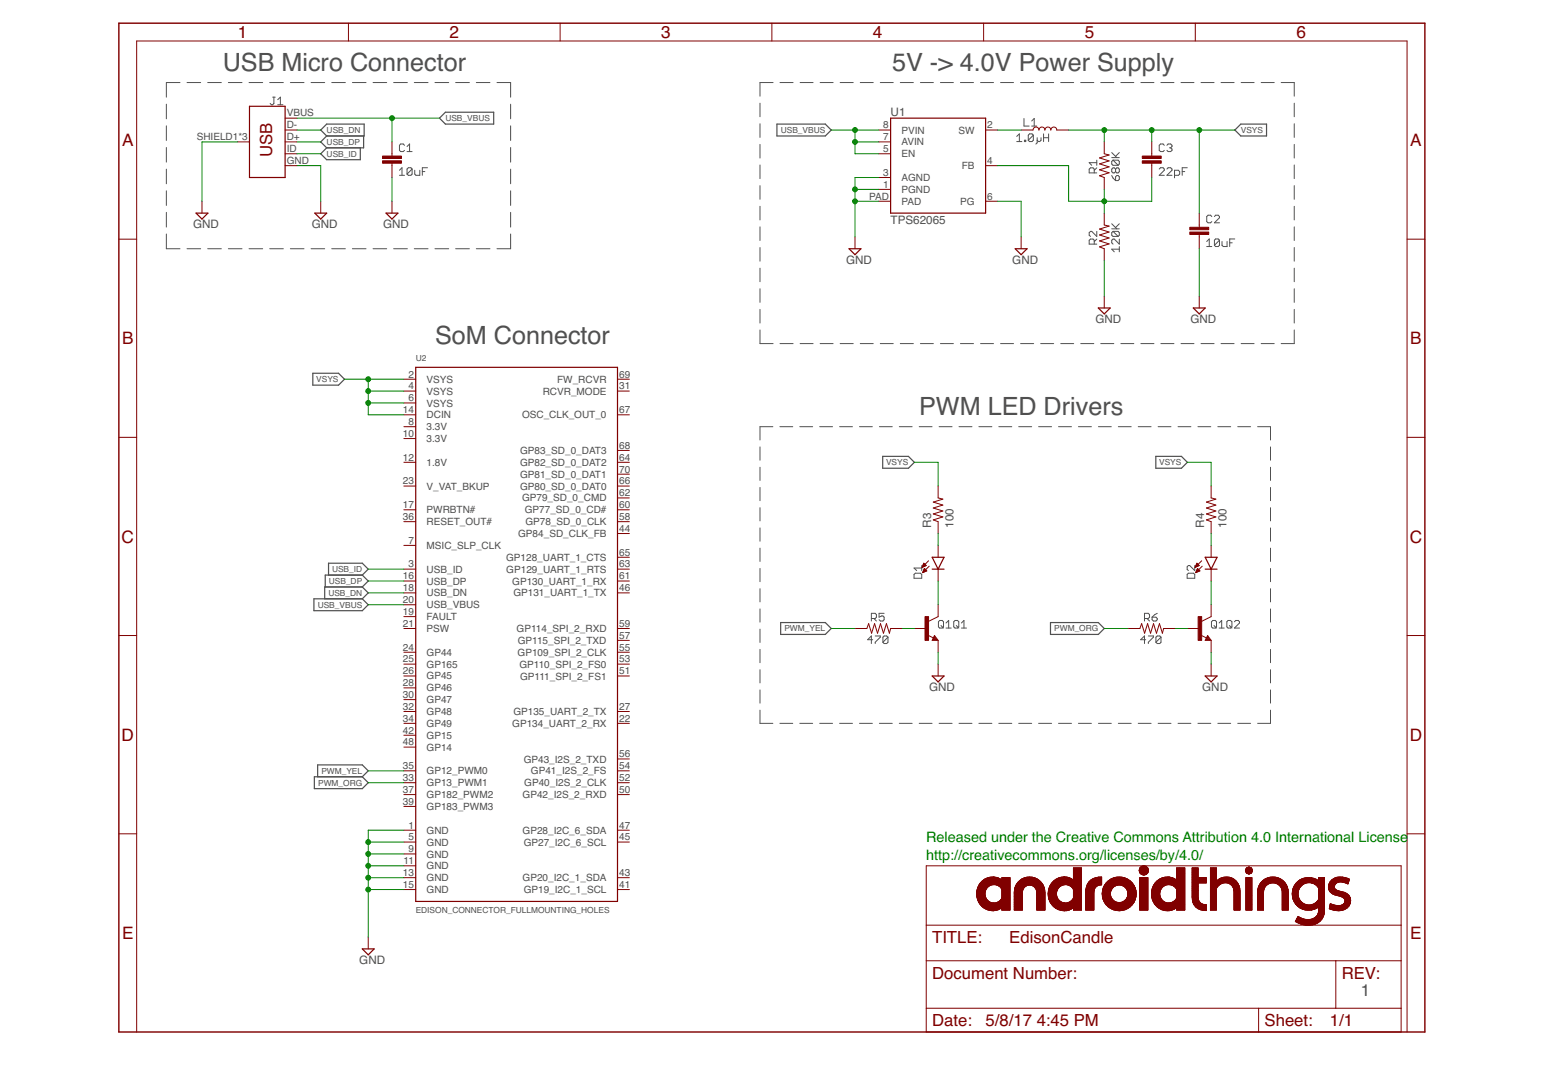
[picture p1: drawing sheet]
<svg xmlns="http://www.w3.org/2000/svg" width="297mm" height="210mm" viewBox="0 0 297 210" stroke-linecap="round" stroke-linejoin="round" font-family="sans-serif">
<defs><g id="words">
<g font-size="4.8" fill="#505050">
<text x="42.9" y="13.6">USB Micro Connector</text>
<text x="171.7" y="13.6">5V -&gt; 4.0V Power Supply</text>
<text x="83.8" y="66.2">SoM Connector</text>
<text x="176.9" y="79.9">PWM LED Drivers</text>
</g>
<g font-size="3.3" fill="#800000">
<text x="45.8" y="7.3">1</text>
<text x="86.5" y="7.3">2</text>
<text x="127.3" y="7.3">3</text>
<text x="168.1" y="7.3">4</text>
<text x="208.8" y="7.3">5</text>
<text x="249.6" y="7.3">6</text>
<text x="23.5" y="28.1">A</text>
<text x="271.5" y="28.1">A</text>
<text x="23.5" y="66.3">B</text>
<text x="271.5" y="66.3">B</text>
<text x="23.4" y="104.5">C</text>
<text x="271.4" y="104.5">C</text>
<text x="23.4" y="142.6">D</text>
<text x="271.4" y="142.6">D</text>
<text x="23.5" y="180.8">E</text>
<text x="271.5" y="180.8">E</text>
</g>
<g font-size="3.2" fill="#800000">
<text x="52.4" y="30.3" transform="rotate(-90 52.4 30.3)">USB</text>
<text x="179.4" y="181.6">TITLE:</text>
<text x="194.3" y="181.6">EdisonCandle</text>
<text x="179.4" y="188.4">Document Number:</text>
<text x="258.3" y="188.4">REV:</text>
<text x="179.4" y="197.6">Date:</text>
<text x="189.7" y="197.6">5/8/17</text>
<text x="199.6" y="197.6">4:45 PM</text>
<text x="243.4" y="197.6">Sheet:</text>
<text x="256" y="197.6">1/1</text>
</g>
<text font-size="3.2" fill="#505050" x="262" y="191.9">1</text>
<g font-size="2.8" fill="#008000">
<text x="178.3" y="162.2">Released under the Creative Commons Attribution 4.0 International License</text>
<text x="178.3" y="165.6">http://creativecommons.org/licenses/by/4.0/</text>
</g>
<g font-size="2.2" fill="#505050">
<text x="171.4" y="22.3">U1</text>
<text x="37.2" y="43.9">GND</text>
<text x="60" y="43.9">GND</text>
<text x="73.7" y="43.9">GND</text>
<text x="171.4" y="43.1">TPS62065</text>
<text x="162.9" y="50.7">GND</text>
<text x="194.9" y="50.7">GND</text>
<text x="210.9" y="62.2">GND</text>
<text x="229.2" y="62.2">GND</text>
<text x="179.2" y="101.6" transform="rotate(-90 179.2 101.6)">R3</text>
<text x="183.6" y="101.6" transform="rotate(-90 183.6 101.6)">100</text>
<text x="231.8" y="101.6" transform="rotate(-90 231.8 101.6)">R4</text>
<text x="236.1" y="101.6" transform="rotate(-90 236.1 101.6)">100</text>
<text x="178.9" y="133">GND</text>
<text x="231.4" y="133">GND</text>
<text x="69.2" y="185.6">GND</text>
</g>
<g font-size="1.9" fill="#505050">
<text x="55.2" y="22.4">VBUS</text>
<text x="37.9" y="27">SHIELD1*3</text>
<text x="55.2" y="27">D+</text>
<text x="55.2" y="24.7">D-</text>
<text x="55.2" y="29.3">ID</text>
<text x="170" y="24.7">8</text>
<text x="170" y="29.3">5</text>
<text x="170" y="27">7</text>
<text x="173.5" y="25.7">PVIN</text>
<text x="173.5" y="28">AVIN</text>
<text x="184.5" y="25.7">SW</text>
<text x="190" y="24.7">2</text>
<text x="55.2" y="31.6">GND</text>
<text x="170" y="33.9">3</text>
<text x="173.5" y="30.3">EN</text>
<text x="173.5" y="34.9">AGND</text>
<text x="185.2" y="32.6">FB</text>
<text x="190" y="31.6">4</text>
<text x="167.3" y="38.4">PAD</text>
<text x="170" y="36.1">1</text>
<text x="173.5" y="37.1">PGND</text>
<text x="173.5" y="39.4">PAD</text>
<text x="184.9" y="39.4">PG</text>
<text x="190" y="38.4">6</text>
<text x="78.6" y="72.7">2</text>
<text x="78.6" y="75">4</text>
<text x="78.6" y="77.3">6</text>
<text x="82.1" y="73.7">VSYS</text>
<text x="82.1" y="76">VSYS</text>
<text x="104.5" y="76">RCVR_MODE</text>
<text x="107.2" y="73.7">FW_RCVR</text>
<text x="119.2" y="75">31</text>
<text x="119.2" y="72.7">69</text>
<text x="77.6" y="79.6">14</text>
<text x="78.6" y="81.9">8</text>
<text x="82.1" y="82.9">3.3V</text>
<text x="82.1" y="78.3">VSYS</text>
<text x="82.1" y="80.6">DCIN</text>
<text x="100.5" y="80.6">OSC_CLK_OUT_0</text>
<text x="119.2" y="79.6">67</text>
<text x="77.6" y="88.7">12</text>
<text x="77.6" y="84.1">10</text>
<text x="82.1" y="89.7">1.8V</text>
<text x="82.1" y="85.1">3.3V</text>
<text x="100.1" y="89.7">GP82_SD_0_DAT2</text>
<text x="100.1" y="87.4">GP83_SD_0_DAT3</text>
<text x="119.2" y="88.7">64</text>
<text x="119.2" y="86.4">68</text>
<text x="77.6" y="93.3">23</text>
<text x="82.1" y="94.3">V_VAT_BKUP</text>
<text x="100.1" y="94.3">GP80_SD_0_DAT0</text>
<text x="100.1" y="92">GP81_SD_0_DAT1</text>
<text x="119.2" y="95.6">62</text>
<text x="119.2" y="93.3">66</text>
<text x="119.2" y="91">70</text>
<text x="77.6" y="97.8">17</text>
<text x="77.6" y="100.1">36</text>
<text x="82.1" y="98.9">PWRBTN#</text>
<text x="82.1" y="101.1">RESET_OUT#</text>
<text x="100.5" y="96.6">GP79_SD_0_CMD</text>
<text x="101" y="98.9">GP77_SD_0_CD#</text>
<text x="101.1" y="101.1">GP78_SD_0_CLK</text>
<text x="119.2" y="100.1">58</text>
<text x="119.2" y="97.8">60</text>
<text x="78.6" y="104.7">7</text>
<text x="82.1" y="105.7">MSIC_SLP_CLK</text>
<text x="99.8" y="103.4">GP84_SD_CLK_FB</text>
<text x="119.2" y="107">65</text>
<text x="119.2" y="102.4">44</text>
<text x="77.6" y="111.6">16</text>
<text x="77.6" y="113.8">18</text>
<text x="78.6" y="109.3">3</text>
<text x="82.1" y="110.3">USB_ID</text>
<text x="82.1" y="112.6">USB_DP</text>
<text x="97.4" y="108">GP128_UART_1_CTS</text>
<text x="97.5" y="110.3">GP129_UART_1_RTS</text>
<text x="98.6" y="112.6">GP130_UART_1_RX</text>
<text x="119.2" y="113.8">46</text>
<text x="119.2" y="111.6">61</text>
<text x="119.2" y="109.3">63</text>
<text x="77.6" y="116.1">20</text>
<text x="77.6" y="118.4">19</text>
<text x="82.1" y="114.9">USB_DN</text>
<text x="82.1" y="117.1">USB_VBUS</text>
<text x="82.1" y="119.4">FAULT</text>
<text x="98.8" y="114.9">GP131_UART_1_TX</text>
<text x="77.6" y="120.7">21</text>
<text x="77.6" y="125.3">24</text>
<text x="82.1" y="121.7">PSW</text>
<text x="99.5" y="121.7">GP114_SPI_2_RXD</text>
<text x="99.7" y="124">GP115_SPI_2_TXD</text>
<text x="119.2" y="125.3">55</text>
<text x="119.2" y="123">57</text>
<text x="119.2" y="120.7">59</text>
<text x="77.6" y="127.6">25</text>
<text x="77.6" y="129.8">26</text>
<text x="82.1" y="126.3">GP44</text>
<text x="82.1" y="128.6">GP165</text>
<text x="82.1" y="130.9">GP45</text>
<text x="99.6" y="126.3">GP109_SPI_2_CLK</text>
<text x="100" y="128.6">GP110_SPI_2_FS0</text>
<text x="100.1" y="130.9">GP111_SPI_2_FS1</text>
<text x="119.2" y="129.8">51</text>
<text x="119.2" y="127.6">53</text>
<text x="77.6" y="132.1">28</text>
<text x="77.6" y="134.4">30</text>
<text x="77.6" y="136.7">32</text>
<text x="82.1" y="133.1">GP46</text>
<text x="82.1" y="135.4">GP47</text>
<text x="82.1" y="137.7">GP48</text>
<text x="98.8" y="137.7">GP135_UART_2_TX</text>
<text x="119.2" y="136.7">27</text>
<text x="77.6" y="139">34</text>
<text x="77.6" y="141.3">42</text>
<text x="77.6" y="143.6">48</text>
<text x="82.1" y="140">GP49</text>
<text x="82.1" y="142.3">GP15</text>
<text x="98.6" y="140">GP134_UART_2_RX</text>
<text x="119.2" y="139">22</text>
<text x="77.6" y="148.1">35</text>
<text x="82.1" y="144.6">GP14</text>
<text x="82.1" y="149.1">GP12_PWM0</text>
<text x="100.8" y="146.9">GP43_I2S_2_TXD</text>
<text x="102.2" y="149.1">GP41_I2S_2_FS</text>
<text x="119.2" y="148.1">54</text>
<text x="119.2" y="145.8">56</text>
<text x="77.6" y="150.4">33</text>
<text x="77.6" y="152.7">37</text>
<text x="77.6" y="155">39</text>
<text x="82.1" y="151.4">GP13_PWM1</text>
<text x="82.1" y="153.7">GP182_PWM2</text>
<text x="82.1" y="156">GP183_PWM3</text>
<text x="100.6" y="153.7">GP42_I2S_2_RXD</text>
<text x="100.9" y="151.4">GP40_I2S_2_CLK</text>
<text x="119.2" y="152.7">50</text>
<text x="119.2" y="150.4">52</text>
<text x="78.6" y="159.6">1</text>
<text x="78.6" y="161.8">5</text>
<text x="82.1" y="160.6">GND</text>
<text x="100.6" y="160.6">GP28_I2C_6_SDA</text>
<text x="119.2" y="161.8">45</text>
<text x="119.2" y="159.6">47</text>
<text x="77.7" y="166.4">11</text>
<text x="78.6" y="164.1">9</text>
<text x="82.1" y="162.8">GND</text>
<text x="82.1" y="165.1">GND</text>
<text x="82.1" y="167.4">GND</text>
<text x="100.8" y="162.9">GP27_I2C_6_SCL</text>
<text x="77.6" y="168.7">13</text>
<text x="77.6" y="171">15</text>
<text x="82.1" y="169.7">GND</text>
<text x="82.1" y="172">GND</text>
<text x="100.6" y="169.7">GP20_I2C_1_SDA</text>
<text x="100.8" y="172">GP19_I2C_1_SCL</text>
<text x="119.2" y="171">41</text>
<text x="119.2" y="168.7">43</text>
</g>
<g font-size="1.6" fill="#505050">
<text x="85.7" y="23.3">USB_VBUS</text>
<text x="62.9" y="25.6">USB_DN</text>
<text x="62.9" y="27.9">USB_DP</text>
<text x="150.3" y="25.6">USB_VBUS</text>
<text x="238.9" y="25.6">VSYS</text>
<text x="62.9" y="30.2">USB_ID</text>
<text x="80" y="69.6">U2</text>
<text x="60.9" y="73.6">VSYS</text>
<text x="170.6" y="89.6">VSYS</text>
<text x="223.1" y="89.6">VSYS</text>
<text x="63.3" y="112.5">USB_DP</text>
<text x="63.9" y="110.2">USB_ID</text>
<text x="61.2" y="117">USB_VBUS</text>
<text x="63.2" y="114.7">USB_DN</text>
<text x="151" y="121.6">PWM_YEL</text>
<text x="203" y="121.6">PWM_ORG</text>
<text x="61.9" y="149">PWM_YEL</text>
<text x="61.2" y="151.3">PWM_ORG</text>
<text x="80" y="175.9">EDISON_CONNECTOR_FULLMOUNTING_HOLES</text>
</g>
</g></defs>
<g fill="none" stroke="#505050" stroke-width=".19">
<path d="M34.6 15.9h-2.6v2.8M36 15.9h2.6M40 15.9h2.6M44 15.9h2.6M47.9 15.9h2.7M51.9 15.9h2.6M52.5 18.7h.5M52.7 18.7v1.2l-.2 .3h-.3l-.2-.3M53.5 19.2l.5-.5v1.5M55.9 15.9h2.6M59.9 15.9h2.6M63.9 15.9h2.6"/>
<path d="M67.8 15.9h2.7M71.8 15.9h2.6M75.8 15.9h2.6M79.8 15.9h2.6M83.7 15.9h2.7M87.7 15.9h2.7M91.7 15.9h2.6M95.7 15.9h2.6v2.8M146.3 19.9v2.6M148.8 15.9h-2.5v2.6M150.2 15.9h2.5M154 15.9h2.5"/>
<path d="M157.9 15.9h2.5M161.7 15.9h2.6M165.6 15.9h2.5M169.5 15.9h2.5M173.3 15.9h2.5M177.2 15.9h2.5M181 15.9h2.5M184.9 15.9h2.5M188.8 15.9h2.5M192.6 15.9h2.5M196.5 15.9h2.5M200.3 15.9h2.5"/>
<path d="M204.2 15.9h2.5M208 15.9h2.6M211.9 15.9h2.5M215.8 15.9h2.5M219.6 15.9h2.5M223.5 15.9h2.5M227.4 15.9h2.4M231.2 15.9h2.5M235.1 15.9h2.5M238.9 15.9h2.5M242.8 15.9h2.5M246.6 15.9h2.6v2.6"/>
<path d="M249.2 19.9v2.6M32 20.1v2.8M32 24.2v2.9M32 28.4v2.8M32 32.6v2.8M32 36.7v2.9M53.5 20.2h1M76.9 32.8l.5-.5v1.5M76.9 33.8h1M77.9 28l-.3-.3h-.5l-.2 .3v1l.2 .2h.5l.3-.2M78.4 29.2h.9M78.4 28.2l.4-.5v1.5"/>
<path d="M79.3 32.6v.9l-.2 .3h-.5l-.2-.3M79.3 32.6l-.2-.3h-.5l-.2 .3v.9M79.3 32.6l-.9 .9M79.8 32.8v.7l.3 .3h.7v-1M81.3 33h.5M82.3 32.3h-1v1.5M98.3 20.1v2.8M98.3 24.2v2.9M98.3 28.4v2.8M98.3 32.6v2.8M98.3 36.7v2.9M146.3 23.8v2.7"/>
<path d="M146.3 27.8v2.6M146.3 31.8v2.6M146.3 35.8v2.6M146.3 39.7v2.7M195.7 26.3l.5-.5v1.5M195.7 27.3h1M197.1 22.8v1.5h1M197.2 27h.3v.3h-.3zM198.6 24.3h1M198.6 23.3l.5-.5v1.5M198.9 26v1l-.2 .3h-.5l-.2-.3M198.9 26l-.2-.2h-.5l-.2 .2v1"/>
<path d="M198.9 26l-.9 1M199.7 26.5v1l-.3 .2M200.4 26.5v.5l-.2 .3h-.3l-.2-.3M200.9 25.8v1.5M200.9 26.5h1M201.9 25.8v1.5M210.7 33.3v-.7l-.3-.3h-.5l-.2 .3v.7h1.4M211.1 32.3l-.4 .5M211.1 31.3h-1.4l.5 .5M211.1 30.8v1M214 33.8l.8 1M214 30.4h1.5"/>
<path d="M214 29.4l1 1M214.3 30.8h.9l.3 .3v.5l-.3 .2M214.3 30.8l-.3 .3v.5l.3 .2h.9M214.3 30.8l.9 1M214.8 34l.2-.2h.2l.3 .2v.5l-.3 .3h-.4zM214.8 32.6l.2-.3h.2l.3 .3v.5l-.3 .2h-.2l-.2-.2M214.8 32.6v.5M214.8 32.6l-.3-.3h-.2l-.3 .3v.5l.3 .2h.2l.3-.2M215.5 29.4l-.7 .7M223.2 32.6l.2-.3h.5l.2 .3v.2l-.9 1h.9M224.1 28l-.2-.3h-.5l-.2 .3v1l.2 .2h.5l.2-.2M224.6 32.6l.3-.3h.5l.2 .3v.2l-1 1h1"/>
<path d="M224.6 28l.3-.3h.5l.2 .3v.2l-.2 .3M225.1 28.5h.3M225.4 28.5l.2 .2v.3l-.2 .2h-.5l-.3-.2M226.1 33.8h.7l.3-.3v-.5l-.3-.2h-.7v1.4M227.6 33h.5M228.6 32.3h-1v1.5M249.2 23.8v2.7M249.2 27.8v2.6M249.2 31.8v2.6M249.2 35.8v2.6M249.2 39.7v2.7M32 45.1v2.8h2.6"/>
<path d="M32 40.9v2.8M36 47.9h2.6M40 47.9h2.6M44 47.9h2.6M47.9 47.9h2.7M51.9 47.9h2.6M55.9 47.9h2.6M59.9 47.9h2.6M63.9 47.9h2.6M67.8 47.9h2.7M71.8 47.9h2.6M75.8 47.9h2.6"/>
<path d="M79.8 47.9h2.6M83.7 47.9h2.7M87.7 47.9h2.7M91.7 47.9h2.6M98.3 40.9v2.8M98.3 45.1v2.8h-2.6M146.3 43.7v2.6M146.3 47.7v2.6M146.3 51.6v2.7M146.3 55.6v2.6M146.3 59.6v2.6M210.7 47v-.7l-.3-.3h-.5l-.2 .3v.7h1.4"/>
<path d="M211.1 44.6v.9l-.9-.9h-.3l-.2 .2v.5l.2 .2M211.1 46l-.4 .5M214 44.1h1.5M214 43.1l1 1M214.3 44.6h.9l.3 .2v.5l-.3 .2M214.3 44.6l-.3 .2v.5l.3 .2h.9M214.3 44.6l.9 .9M215.5 46v1l-1-1h-.2l-.3 .3v.5l.3 .2M215.5 47.5v1M215.5 48h-1.5l.5 .5M215.5 43.1l-.7 .7M232.3 46.5l.5-.5v1.5"/>
<path d="M232.3 47.5h1M233.3 41.7l-.3-.3h-.4l-.3 .3v1l.3 .2h.4l.3-.2M233.8 41.7l.2-.3h.5l.3 .3v.2l-1 1h1M234.8 46.2v1l-.3 .3h-.5l-.2-.3M234.8 46.2l-.3-.2h-.5l-.2 .2v1M234.8 46.2l-1 1M235.2 46.5v.7l.3 .3h.7v-1M236.7 46.8h.5M237.7 46h-1v1.5M249.2 43.7v2.6M249.2 47.7v2.6M249.2 51.6v2.7"/>
<path d="M249.2 55.6v2.6M249.2 59.6v2.6M146.3 63.5v2.7h2.5M150.2 66.2h2.5M154 66.2h2.5M157.9 66.2h2.5M161.7 66.2h2.6M165.6 66.2h2.5M169.5 66.2h2.5M173.3 66.2h2.5M177.2 66.2h2.5M181 66.2h2.5"/>
<path d="M184.9 66.2h2.5M188.8 66.2h2.5M192.6 66.2h2.5M196.5 66.2h2.5M200.3 66.2h2.5M204.2 66.2h2.5M208 66.2h2.6M211.9 66.2h2.5M215.8 66.2h2.5M219.6 66.2h2.5M223.5 66.2h2.5M227.4 66.2h2.4"/>
<path d="M231.2 66.2h2.5M235.1 66.2h2.5M238.9 66.2h2.5M242.8 66.2h2.5M249.2 63.5v2.7h-2.6M146.3 86.1v2.5M146.3 90v2.5M146.3 93.9v2.5M146.3 97.8v2.5M148.8 82.2h-2.5v2.5M150.1 82.2h2.5M154 82.2h2.4"/>
<path d="M157.8 82.2h2.5M161.6 82.2h2.5M165.5 82.2h2.4M169.3 82.2h2.5M173.1 82.2h2.5M177 82.2h2.4M180.8 82.2h2.5M184.6 82.2h2.5M188.4 82.2h2.5M192.3 82.2h2.5M196.1 82.2h2.5M199.9 82.2h2.5"/>
<path d="M203.8 82.2h2.5M207.6 82.2h2.5M211.5 82.2h2.4M215.3 82.2h2.5M219.1 82.2h2.5M222.9 82.2h2.5M226.8 82.2h2.5M230.6 82.2h2.5M234.4 82.2h2.5M238.3 82.2h2.4M242.1 82.2h2.5v2.5M244.6 86.1v2.5"/>
<path d="M244.6 90v2.5M244.6 93.9v2.5M244.6 97.8v2.5M146.3 101.7v2.5M146.3 105.6v2.5M146.3 109.5v2.5M146.3 113.4v2.5M146.3 117.3v2.5M167.7 119.1h.8l.2-.2v-.5l-.2-.3h-.8v1.5M168.2 119.1l.5 .5M170.2 118.1h-1v.8l.5-.3h.3l.2 .3v.4l-.2 .3h-.5l-.3-.3M176 110.6l.2-.2h1l.2 .2v.8h-1.4z"/>
<path d="M177.4 108.9v1M177.4 109.4h-1.4l.5 .5M180.9 119.5h.5l.2 .2v1l-.2 .2h-.5l-.2-.2v-1zM182.1 120l.5-.5v1.4M183.9 119.5h.4l.3 .2v1l-.3 .2h-.4l-.3-.2v-1zM185.1 120l.5-.5v1.4M220.3 119.1h.7l.3-.2v-.5l-.3-.3h-.7v1.5M220.8 119.1l.5 .5M221.8 118.9h.7l.3 .2v.2l-.3 .3h-.5l-.2-.3zM222.8 118.1l-1 .8M228.5 110.6l.3-.2h1l.2 .2v.8h-1.5zM230 108.9v1l-1-1h-.2l-.3 .3v.4l.3 .3"/>
<path d="M233.5 119.5h.5l.2 .2v1l-.2 .2h-.5l-.3-.2v-1zM234.7 120l.5-.5v1.4M236.4 119.5h.5l.3 .2v1l-.3 .2h-.5l-.2-.2v-1zM237.6 119.7l.3-.2h.5l.2 .2v.3l-1 .9h1M244.6 101.7v2.5M244.6 105.6v2.5M244.6 109.5v2.5M244.6 113.4v2.5M244.6 117.3v2.5M146.3 136.8v2.5h2.5M146.3 121.2v2.5M146.3 125.1v2.5"/>
<path d="M146.3 129v2.5M146.3 132.9v2.5M150.1 139.3h2.5M154 139.3h2.4M157.8 139.3h2.5M161.6 139.3h2.5M165.5 139.3h2.4M168 123.2h-1l.7-.7v1.4M168.5 122.5h1v.2l-1 1v.2M169.3 139.3h2.5M170.9 122.7l-.2-.2h-.5l-.2 .2v1M170.9 122.7v1l-.2 .2h-.5l-.2-.2"/>
<path d="M170.9 122.7l-.9 1M173.1 139.3h2.5M177 139.3h2.4M180.8 139.3h2.5M181.1 120.5l.5 .4M182.1 120.9h1M184.1 120.5l.5 .4M184.6 139.3h2.5M185.1 120.9h1M188.4 139.3h2.5M192.3 139.3h2.5M196.1 139.3h2.5"/>
<path d="M199.9 139.3h2.5M203.8 139.3h2.5M207.6 139.3h2.5M211.5 139.3h2.4M215.3 139.3h2.5M219.1 139.3h2.5M220.6 123.2h-1l.7-.7v1.4M221.1 122.5h.9v.2l-.9 1v.2M222.9 139.3h2.5M223.5 122.7l-.2-.2h-.5l-.3 .2v1M223.5 122.7v1l-.2 .2h-.5l-.3-.2M223.5 122.7l-1 1"/>
<path d="M226.8 139.3h2.5M230.6 139.3h2.5M233.7 120.5l.5 .4M234.4 139.3h2.5M234.7 120.9h1M236.7 120.5l.5 .4M238.3 139.3h2.4M244.6 136.8v2.5h-2.5M244.6 121.2v2.5M244.6 125.1v2.5M244.6 129v2.5M244.6 132.9v2.5"/>
</g>
<g fill="none" stroke="#505050" stroke-width=".23">
<path d="M61.7 25l1.2-1.1h7.2v2.3h-7.2zM62.9 26.2l-1.2 1.1 1.2 1.2M62.9 28.5l-1.2 1.1 1.2 1.2h6.5v-2.3M70 26.2v2.3h-7.1M84.6 22.8l1.1-1.2h9.3v2.3h-9.3zM149.6 23.9h9.3l1.1 1.1-1.1 1.2h-9.3zM238.9 23.9h4.9v2.3h-4.9l-1.2-1.2zM60.2 71.9h5l1.1 1.1-1.1 1.2h-5zM169.9 87.9h5l1.1 1.1-1.1 1.2h-5zM222.5 87.9h4.9l1.2 1.1-1.2 1.2h-4.9zM60.4 115.3h9.3l1.2 1.2-1.2 1.1h-9.3zM63.2 110.7v-2.2h6.5l1.2 1.1-1.2 1.1"/>
<path d="M69.7 113l1.2 1.2-1.2 1.1M69.7 113h-7.2v2.3M69.7 110.7l1.2 1.2-1.2 1.1M69.7 110.7h-7.1v2.3M150.3 119.9h8.6l1.1 1.1-1.1 1.2h-8.6zM202.2 119.9h9.2l1.2 1.1-1.2 1.2h-9.2zM60.5 149.6h9.2l1.2 1.1-1.2 1.2h-9.2zM61.2 149.6v-2.3h8.5l1.2 1.1-1.2 1.2"/>
</g>
<path d="M22.9 4.5h251.4v194.2h-251.4z" fill="none" stroke="#800000" stroke-width=".28"/>
<g fill="none" stroke="#800000" stroke-width=".19">
<path d="M67.1 4.5v3.4M107.8 4.5v3.4M148.6 4.5v3.4M189.4 4.5v3.4M230.1 4.5v3.4M38.9 38.8v2.2M45.7 27.3h2.3M54.9 27.3h2.3M54.9 25h2.3M54.9 22.8h2.3M54.9 31.9h2.3M54.9 29.6h2.3"/>
<path d="M61.7 38.8v2.2M75.5 27.3v2.8M75.5 31.4v2.8M75.5 38.8v2.2M169.2 27.3h2.2M169.2 25h2.2M169.2 29.6h2.2M169.2 34.2h2.2M169.2 36.5h2.2M169.2 38.8h2.2M189.7 25h2.3M189.7 31.9h2.3"/>
<path d="M189.7 38.8h2.3M196.6 25h2.3a.57 .57 0 0 1 .5-.5 .57 .57 0 0 1 .6 .5 .57 .57 0 0 1 .6-.5 .57 .57 0 0 1 .5 .5 .57 .57 0 0 1 .6-.5 .57 .57 0 0 1 .6 .5 .57 .57 0 0 1 .6-.5 .57 .57 0 0 1 .5 .5h2.3M212.6 27.3v2.3l.9 .2-1.8 .6 1.8 .6-1.8 .6 1.8 .5-1.8 .6 1.8 .6-1.8 .5 .9 .4v2.3M221.7 27.3v2.8M221.7 31.4v2.8M22.9 46.1h3.4M164.6 45.6v2.3M196.6 45.6v2.3M212.6 41v2.3l.9 .2-1.8 .6 1.8 .6-1.8 .6 1.8 .5-1.8 .6 1.8 .6-1.8 .5 .9 .4v2.3M212.6 57v2.3M230.9 41v2.8M230.9 45.1v2.8"/>
<path d="M230.9 57v2.3M270.9 46.1h3.4M77.7 73h2.3M77.7 79.9h2.3M77.7 75.3h2.3M77.7 77.6h2.3M118.9 73h2.3M118.9 79.9h2.3M118.9 75.3h2.3M22.9 84.2h3.4M77.7 82.2h2.3M77.7 89h2.3"/>
<path d="M77.7 98.2h2.3M77.7 93.6h2.3M77.7 84.5h2.3M118.9 89h2.3M118.9 98.2h2.3M118.9 93.6h2.3M118.9 95.9h2.3M118.9 91.3h2.3M118.9 86.7h2.3M180.6 93.6v2.3l.9 .2-1.8 .6 1.8 .6-1.8 .5 1.8 .6-1.8 .6 1.8 .5-1.8 .6 .9 .4v2.2M233.2 93.6v2.3l.9 .2-1.9 .6 1.9 .6-1.9 .5 1.9 .6-1.9 .6 1.9 .5-1.9 .6 1 .4v2.2M270.9 84.2h3.4"/>
<path d="M77.7 105h2.3M77.7 109.6h2.3M77.7 111.9h2.3M77.7 114.2h2.3M77.7 116.5h2.3M77.7 118.7h2.3M77.7 100.5h2.3M118.9 109.6h2.3M118.9 111.9h2.3M118.9 114.2h2.3M118.9 100.5h2.3M118.9 107.3h2.3"/>
<path d="M118.9 102.7h2.3M177.5 109.2h.2M177.6 109.1h.3M177.6 109h.6M177.6 110.2h.2M177.7 108.9h.5M177.7 110.1h.3M177.7 108.8h.4M177.7 110h.5M177.8 108.6h.2M177.8 109.9h.6M177.8 108.5h.1"/>
<path d="M177.8 109.8h.5M177.8 108.5l.5 .4-.8 .4zM177.9 109.7h.3M177.9 109.6h.2M177.9 109.5l-.3 .8M177.9 109.5l.5 .4-.8 .4M177.9 109.5h.1M178.8 108l-1.3 1.3M178.9 109l-1.3 1.3M180.6 105v2.3M180.6 109.6v2.3M180.6 116.5v2.2l-1.8 1"/>
<path d="M230.1 109.2h.2M230.1 109.1h.4M230.2 109h.6M230.2 110.2h.1M230.3 108.9h.5M230.3 110.1h.3M230.3 108.8h.4M230.3 110h.5M230.3 108.6h.3M230.3 109.9h.6M230.4 108.5h.1M230.4 109.8h.4"/>
<path d="M230.4 108.5l.5 .4-.8 .4zM230.4 109.7h.3M230.5 109.6h.1M230.5 109.5h.1M230.5 109.5l-.3 .8M230.5 109.5l.5 .4-.8 .4M231.3 108l-1.2 1.3M231.4 109l-1.2 1.3M233.2 105v2.3M233.2 109.6v2.3M233.2 116.5v2.2l-1.9 1M22.9 122.4h3.4"/>
<path d="M77.7 121h2.3M77.7 125.6h2.3M77.7 127.9h2.3M77.7 130.2h2.3M77.7 132.5h2.3M77.7 134.7h2.3M77.7 137h2.3M77.7 139.3h2.3M118.9 121h2.3M118.9 125.6h2.3M118.9 127.9h2.3M118.9 130.2h2.3"/>
<path d="M118.9 137h2.3M118.9 139.3h2.3M118.9 123.3h2.3M164.6 121h2.3l.3-.9 .6 1.8 .6-1.8 .5 1.8 .6-1.8 .6 1.8 .5-1.8 .6 1.8 .2-.9h2.3M176 121h2.3M178.6 122.3l1.1 .6M179.9 122.4l.7 .9h-1.1zM180.6 123.3v2.3M180.6 127.9v2.3M217.1 121h2.3l.4-.9 .5 1.8 .6-1.8 .6 1.8 .6-1.8 .5 1.8 .6-1.8 .6 1.8 .2-.9h2.3M228.6 121h2.3M231.1 122.3l1.2 .6"/>
<path d="M232.5 122.4l.7 .9h-1.2zM233.2 123.3v2.3M233.2 127.9v2.3M270.9 122.4h3.4M77.7 159.9h2.3M77.7 141.6h2.3M77.7 143.9h2.3M77.7 148.4h2.3M77.7 150.7h2.3M77.7 153h2.3M77.7 155.3h2.3M118.9 159.9h2.3"/>
<path d="M118.9 148.4h2.3M118.9 150.7h2.3M118.9 153h2.3M118.9 146.2h2.3M22.9 160.6h3.4M77.7 166.7h2.3M77.7 171.3h2.3M77.7 169h2.3M77.7 162.2h2.3M77.7 164.4h2.3M118.9 171.3h2.3M118.9 169h2.3"/>
<path d="M118.9 162.2h2.3M178.3 166.7h91.4v32h-91.4zM178.3 178.2h91.4M188 172.1h1.6M188 172.3h1.6M188 172.2h1.6M188 172h1.6M188 171.9h1.6M188 172.1l.1 .6M188 172.5h1.7M188 172.5h1.6M188 172.4h1.6"/>
<path d="M188 171.8h1.6M188 171.7h1.6M188 171.7h1.7M188.1 172.7h1.6M188.1 172.6h1.6M188.1 171.6h1.6M188.1 171.5h1.6M188.1 171.6l-.1 .5M188.1 172.7l.1 .5M188.1 172.8h1.7M188.1 172.8h1.6M188.1 171.4h1.6"/>
<path d="M188.1 172.9h1.7M188.1 171.4h1.7M188.1 171.3h1.7M188.1 173h1.7M188.2 173.1h1.7M188.2 173h1.6M188.2 171.2h1.6M188.2 171.1h1.7M188.2 173.2h1.8M188.2 171h1.7M188.2 171l-.1 .6M188.2 173.2l.2 .5"/>
<path d="M188.2 173.3h1.8M188.2 173.3l1.9 .1M188.2 170.9h1.9M188.3 170.9h1.8M188.3 173.4h1.8M188.3 173.5h1.9M188.3 173.4h1.9M188.3 170.8h1.9M188.3 173.5h2M188.4 173.6h2M188.4 170.6h2M188.4 173.7h2.1"/>
<path d="M188.4 173.7l.3 .5M188.4 173.7h2.2M188.4 170.5h2.2M188.4 170.5l-.2 .5M188.4 173.8h2.3M188.4 170.5h2.3M188.5 173.8h2.5M188.5 170.4h2.3M188.5 173.9h2.7M188.5 173.9h5.9M188.6 174h5.8M188.6 170.3h5.8"/>
<path d="M188.6 174.1h5.8M188.6 170.2h5.8M188.7 174.1h5.7M188.7 170.1h5.7M188.7 174.2h5.7M188.7 170.1l-.3 .4M188.7 174.2l.4 .4M188.8 174.2h5.6M188.8 170h5.6M188.8 169.9h5.6M188.8 174.3h5.6M188.9 174.4h5.5"/>
<path d="M189 169.8h5.4M189 174.5h5.4M189.1 169.7h5.3M189.1 174.6h5.3M189.1 174.6l.4 .3M189.1 169.7l-.4 .4M189.2 174.7h5.2M189.2 169.5h5.2M189.3 174.7h5.1M189.3 169.5h5.1M189.3 174.8h3.5M189.3 169.5h3.5"/>
<path d="M189.4 174.8h3.3M189.4 169.4h3.3M189.5 174.9h3.2M189.5 169.4h3.2M189.5 174.9h3.1M189.5 169.3h3.1M189.5 169.3l-.4 .4M189.5 174.9l1.1 .4 .7 .1M189.6 172.1l.3 1.1M189.6 175h2.9M189.7 171.6h-1.6M189.7 171.6l-.1 .5"/>
<path d="M189.7 169.2h2.8M189.7 175h2.8M189.8 169.2h2.6M189.8 175.1h2.6M189.8 171.3h-1.7M189.9 171.1l-1.7 .1M189.9 173.2l.4 .3M189.9 171.1l-.2 .5M189.9 175.1h2.4M190 169.1h2.2M190 175.2h2.2M190 171h-1.8"/>
<path d="M190.1 169.1h2.1M190.1 175.2h2M190.2 170.8l-1.9 .1M190.2 169h1.8M190.3 173.5l.5 .3 .5 .1M190.3 170.7l-.4 .4M190.3 170.7h-2M190.4 169h1.5M190.4 175.3h1.4M190.5 175.3h1.2M190.6 170.5l-2.2 .1M190.7 168.9h.8"/>
<path d="M190.9 175.4h.5M191.3 173.9h.1M191.3 168.9h-.7l-1.1 .4M191.3 168.9v1.4M191.3 173.9v1.5M191.3 170.3l-1 .4M191.3 170.3l.9 .3M191.3 168.9l.9 .2M191.5 173.9h2.9M191.7 173.8h2.7M191.8 170.4h2.6M191.9 173.8h2.5"/>
<path d="M191.9 170.5h2.5M192 173.7h2.4M192 170.5h2.4M192.1 173.7h2.3M192.2 169.1l.7 .4v-.5h1.5v6.3h-1.5v-.6l-.4 .3M192.2 170.5h2.2M192.2 175.2l-.9 .2M192.2 170.6l.4 .2M192.3 173.6h2.1M192.3 170.6h2.1M192.4 173.5h2M192.4 170.7h2"/>
<path d="M192.5 170.8h1.9M192.5 173.4h1.9M192.5 175l-.3 .2M192.6 173.4h1.8M192.6 170.8h1.8M192.6 170.8l.2 .4M192.6 173.4l-.8 .4-.5 .1M192.6 173.3h1.8M192.6 170.9h1.8M192.7 170.9h1.7M192.7 173.3h1.7M192.7 171h1.7"/>
<path d="M192.7 173.2h1.7M192.8 173.1h1.6M192.8 171.1h1.6M192.8 173h1.6M192.8 171.2h1.6M192.8 171.2l.1 .1M192.8 173l-.2 .4M192.9 171.3h1.5M192.9 175.2h1.5M192.9 175.1h1.5M192.9 175h1.5M192.9 174.9h1.5"/>
<path d="M192.9 174.8h1.5M192.9 173h1.5M192.9 172.9h1.5M192.9 169h1.5M192.9 172.1h1.5M192.9 172.8h1.5M192.9 172.7h1.5M192.9 172.6h1.5M192.9 172.5h1.5M192.9 172.4h1.5M192.9 172.3h1.5M192.9 172.2h1.5"/>
<path d="M192.9 172h1.5M192.9 171.9h1.5M192.9 171.8h1.5M192.9 171.7h1.5M192.9 171.6h1.5M192.9 171.5h1.5M192.9 171.4h1.5M192.9 169.4h1.5M192.9 169.3h1.5M192.9 169.2h1.5M192.9 169.1h1.5M192.9 171.3v1.6"/>
<path d="M192.9 172.9l-.1 .1M194.4 170.3l-5.9 .1M194.4 170.2h-5.8M194.4 170l-5.7 .1M194.4 169.8l-5.5 .1M194.4 169.7l-5.4 .1M194.4 169.6h-5.3M195.3 172.1h1.5M195.3 171.9v3.4h1.5v-3.4M195.3 175.2h1.5M195.3 175.1h1.5M195.3 175h1.5"/>
<path d="M195.3 174.9h1.5M195.3 174.8h1.5M195.3 174.7h1.5M195.3 174.6h1.5M195.3 174.5h1.5M195.3 174.4h1.5M195.3 174.3h1.5M195.3 174.2h1.5M195.3 174.1h1.5M195.3 174h1.5M195.3 173.9h1.5M195.3 173.8h1.5"/>
<path d="M195.3 173.7h1.5M195.3 173.6h1.5M195.3 173.5h1.5M195.3 173.4h1.5M195.3 173.3h1.5M195.3 173.2h1.5M195.3 173.1h1.5M195.3 173h1.5M195.3 172.9h1.5M195.3 172.8h1.5M195.3 172.7h1.5M195.3 172.6h1.5"/>
<path d="M195.3 172.5h1.5M195.3 172.4h1.5M195.3 172.3h1.5M195.3 172.2h1.5M195.3 172h1.5M195.3 171.9h1.5M195.3 171.8h1.5M195.3 171.7h1.5M195.3 171.6h1.5M195.3 171.5h1.6M195.3 171.4h1.6M195.3 171.3h1.6"/>
<path d="M195.3 171.4v.5M195.3 171.2h1.7M195.4 171.1h1.6M195.4 171h1.7M195.4 170.9h1.7M195.4 170.9h1.8M195.4 170.9l-.1 .5M195.5 170.8h1.8M195.5 170.6h2M195.6 170.5h2.3M195.6 170.5h2.5M195.6 170.4h5.2"/>
<path d="M195.6 170.4l-.2 .5M195.7 170.3h5M195.7 170.2h5M195.8 170.2h4.8M195.8 170.1h4.8M195.9 170.1h4.6M195.9 170h4.6M195.9 169.9l-.3 .5M195.9 169.9h4.6M196 169.9h4.4M196.1 169.8h4.2M196.2 169.7h4"/>
<path d="M196.3 169.6h3.8M196.3 169.5h3.7M196.4 169.5h3.6M196.4 169.5h3.5M196.6 169.4h3.2M196.7 169.3h3M196.8 169.2h2.8M196.8 171.7l-1.5 .1M196.8 169.2h2.7M196.9 171.3l-.1 .6M196.9 171.3h-1.6M196.9 169.2h2.6"/>
<path d="M197 171.1l-1.7 .1M197.1 169.1h2.2M197.1 171h-1.7M197.2 169.1h2M197.2 169.1a3.1 3.1 0 0 1 2 0M197.2 169.1l-.5 .2-.8 .6M197.2 170.8l-1.8 .1M197.3 169h1.8M197.4 170.7h-1.9M197.4 169h1.6M197.7 170.5l-.5 .4-.3 .4M197.7 170.5l.5-.1 .6 .1 .4 .4"/>
<path d="M197.7 170.5l-2.1 .1M197.8 168.9h.8M198.3 170.5h2.5M198.5 170.5h2.3M198.7 170.5l2.2 .1M198.9 170.6h2M199 170.7h1.9M199.1 170.8h1.8M199.2 170.8l1.8 .1M199.2 170.9l.3 .4M199.2 169.1l.9 .5M199.2 170.9h1.8"/>
<path d="M199.3 170.9h1.7M199.3 171h1.7M199.3 171.1h1.7M199.4 171.1h1.6M199.4 171.2h1.7M199.5 171.2h1.6M199.5 171.3h1.6M199.5 171.3l.1 .6M199.5 171.4h1.6M199.5 171.6h1.6M199.5 171.5h1.6M199.6 171.7h1.5"/>
<path d="M199.6 171.6h1.5M199.6 171.8h1.5M199.6 171.7l1.5 .1M199.6 172.1h1.5M199.6 171.9v3.4h1.5v-3.4M199.6 175.2h1.5M199.6 175.1h1.5M199.6 175h1.5M199.6 174.9h1.5M199.6 174.8h1.5M199.6 174.7h1.5M199.6 174.6h1.5"/>
<path d="M199.6 174.5h1.5M199.6 174.4h1.5M199.6 174.3h1.5M199.6 174.2h1.5M199.6 174.1h1.5M199.6 174h1.5M199.6 173.9h1.5M199.6 173.8h1.5M199.6 173.7h1.5M199.6 173.6h1.5M199.6 173.5h1.5M199.6 173.4h1.5"/>
<path d="M199.6 173.3h1.5M199.6 173.2h1.5M199.6 173.1h1.5M199.6 173h1.5M199.6 172.9h1.5M199.6 172.8h1.5M199.6 172.7h1.5M199.6 172.6h1.5M199.6 172.5h1.5M199.6 172.4h1.5M199.6 172.3h1.5M199.6 172.2h1.5"/>
<path d="M199.6 172h1.5M199.6 171.9h1.5M200.1 169.6l.4 .3M200.5 169.9l.3 .5M200.8 170.4l.2 .5M201 170.9l.1 .5M201.1 171.4v.5M201.8 172.1h1.6M201.8 172.2h1.6M201.8 172h1.6M201.8 172.1v.6M201.8 172.5h1.6"/>
<path d="M201.8 172.4h1.6M201.8 172.3h1.6M201.8 171.9h1.6M201.8 171.8h1.6M201.8 172.7h1.7M201.8 172.6h1.6M201.8 171.7h1.6M201.8 171.6h1.7M201.8 171.6v.5M201.8 172.7l.2 .5M201.8 172.8h1.7M201.8 171.5h1.7"/>
<path d="M201.9 172.8h1.6M201.9 171.4h1.6M201.9 173h1.7M201.9 172.9h1.7M201.9 172.9h1.6M201.9 171.3h1.6M201.9 171.2h1.7M201.9 173.1h1.8M201.9 173.1h1.7M202 173.2h1.8M202 171.1h1.7M202 171h1.7"/>
<path d="M202 171l-.2 .6M202 173.2l.2 .5M202 173.3h1.8M202 170.9h1.8M202 173.3l1.9 .1M202 170.9h1.9M202 173.4h1.9M202.1 173.5h1.9M202.1 173.4h1.8M202.1 170.8h1.8M202.1 173.5h2M202.1 170.8h1.9"/>
<path d="M202.1 173.6h2.1M202.1 173.6h2M202.1 170.6h2.1M202.1 173.7h2.2M202.2 170.5l-.2 .5M202.2 173.7l.3 .5M202.2 173.7h2.2M202.2 170.5h2.2M202.2 173.8h2.3M202.2 173.8h2.5M202.2 170.5h2.3M202.2 170.4h2.5"/>
<path d="M202.3 173.9h2.6M202.3 173.9h5.9M202.3 174h5.9M202.3 170.3h5.9M202.4 174h5.8M202.4 174.1h5.8M202.4 170.2h5.8M202.4 170.1h5.8M202.5 174.2h5.7M202.5 170.1h5.7M202.5 170.1l-.3 .4M202.5 174.2l.3 .4"/>
<path d="M202.5 170h5.7M202.6 174.3h5.6M202.6 169.9h5.6M202.6 174.4h5.6M202.7 174.4h5.5M202.7 169.8h5.5M202.7 174.5h5.5M202.8 174.5h5.4M202.8 169.7h5.4M202.8 174.6h5.4M202.8 174.6l1 .6M202.9 169.7h5.3"/>
<path d="M202.9 174.7h5.3M203 174.7h5.2M203 169.5h5.2M203.1 169.5h5.1M203.1 174.8h3.5M203.1 169.5h3.5M203.2 174.8h3.3M203.2 169.4h3.3M203.2 174.9h3.3M203.2 169.4h3.2M203.3 174.9h3.1M203.3 169.3l.5-.2 1.1-.2v1.5"/>
<path d="M203.3 169.3l-.8 .8M203.3 169.3h3.1M203.4 171.9l-1.6 .1M203.4 175h2.9M203.4 171.6h-1.6M203.4 172.6l.2 .5M203.4 171.6v1M203.5 169.2h2.8M203.5 175h2.8M203.5 171.4h-1.6M203.5 169.2h2.7M203.6 175.1h2.6"/>
<path d="M203.6 171.3h-1.7M203.6 169.2h2.5M203.6 173.1l.8 .6M203.6 171.2l-.2 .4M203.7 171.1l-1.8 .1M203.7 175.1h2.3M203.7 169.1h2.3M203.8 175.2h2.2M203.8 175.2l.5 .1M203.8 171h-1.8M203.8 169.1h2.1M203.9 175.2h2"/>
<path d="M203.9 170.8l-1.9 .1M203.9 170.8l-.3 .4M204 169h1.8M204.1 169h1.6M204.1 170.7h-2M204.2 175.3h1.5M204.3 175.3h1.2M204.3 170.5l-2.1 .1M204.4 173.7l.5 .2M204.4 168.9h1M204.6 175.4h.7M204.8 168.9h.3"/>
<path d="M204.9 173.9v1.5l-.6-.1M204.9 170.4a1.72 1.72 0 0 1 1.7 .8M204.9 170.4l-1 .4M204.9 168.9l.9 .1M205 170.3l-2.7 .1M205.1 170.3h3.1M205.2 173.9h3M205.4 175.4h-.5M205.5 173.8h2.7M205.6 170.4h2.6M205.7 170.5h2.5M205.7 173.8h2.5"/>
<path d="M205.8 173.7h2.4M205.8 170.5h2.4M205.8 169l.9 .5v-2.4h1.5v8.2h-1.5v-.6l-.4 .3M205.9 173.7h2.3M205.9 170.5h2.3M206 173.6h2.2M206 170.6h2.2M206.1 173.6h2.1M206.1 170.6h2.1M206.1 173.5h2.1M206.1 170.7h2.1M206.2 173.5h2"/>
<path d="M206.2 170.8h2M206.3 173.4h1.9M206.3 175l-.9 .4M206.3 170.8h1.9M206.3 173.4a1.82 1.82 0 0 1-1.4 .5M206.4 173.4h1.8M206.4 170.9h1.8M206.4 173.3h1.8M206.4 171h1.8M206.5 173.2h1.7M206.5 171h1.7M206.5 173.1h1.7"/>
<path d="M206.5 171.1h1.7M206.6 171.1h1.6M206.6 173.1h1.6M206.6 173h1.6M206.6 171.2h1.6M206.6 171.2l.1 .1M206.6 171.3h1.6M206.6 173l-.3 .4M206.7 169h1.5M206.7 172.1h1.5M206.7 175.2h1.5M206.7 175.1h1.5"/>
<path d="M206.7 175h1.5M206.7 174.9h1.5M206.7 174.8h1.5M206.7 172.9h1.5M206.7 172.8h1.5M206.7 172.7h1.5M206.7 172.6h1.5M206.7 172.5h1.5M206.7 172.4h1.5M206.7 172.3h1.5M206.7 172.2h1.5M206.7 172h1.5"/>
<path d="M206.7 171.9h1.5M206.7 171.8h1.5M206.7 171.7h1.5M206.7 171.6h1.5M206.7 171.5h1.5M206.7 171.4h1.5M206.7 171.3h1.5M206.7 169.4h1.5M206.7 169.3h1.5M206.7 169.2h1.5M206.7 169.1h1.5M206.7 168.9h1.5"/>
<path d="M206.7 168.8h1.5M206.7 168.7h1.5M206.7 168.6h1.5M206.7 168.5h1.5M206.7 168.4h1.5M206.7 168.3h1.5M206.7 168.2h1.5M206.7 168.1h1.5M206.7 168h1.5M206.7 167.9h1.5M206.7 167.8h1.5M206.7 167.7h1.5"/>
<path d="M206.7 167.6h1.5M206.7 167.5h1.5M206.7 167.4h1.5M206.7 167.3h1.5M206.7 167.2h1.5M206.7 171.3v1.6M206.7 172.9l-.1 .1M208.2 170.2h-5.8M208.2 170l-5.7 .1M208.2 169.8l-5.6 .1M208.2 169.7l-5.4 .1M208.2 169.6h-5.3"/>
<path d="M209 172.1h1.6M209 171.9v3.4h1.6v-3.4M209 175.2h1.6M209 175.1h1.6M209 175h1.6M209 174.9h1.6M209 174.8h1.6M209 174.7h1.6M209 174.6h1.6M209 174.5h1.6M209 174.4h1.6M209 174.3h1.6"/>
<path d="M209 174.2h1.6M209 174.1h1.6M209 174h1.6M209 173.9h1.6M209 173.8h1.6M209 173.7h1.6M209 173.6h1.6M209 173.5h1.6M209 173.4h1.6M209 173.3h1.6M209 173.2h1.6M209 173.1h1.6"/>
<path d="M209 173h1.6M209 172.9h1.6M209 172.8h1.6M209 172.7h1.6M209 172.6h1.6M209 172.5h1.6M209 172.4h1.6M209 172.3h1.6M209 172.2h1.6M209 172h1.6M209 171.9h1.6M209 171.8h1.6"/>
<path d="M209 171.7h1.6M209 171.6h1.6M209 171.5h1.6M209 171.4h1.6M209 171.3h1.7M209 171.4v.5M209.1 171.2h1.6M209.1 171.1h1.7M209.1 171h1.7M209.1 170.9h1.7M209.1 170.9h1.8M209.2 170.8h1.8"/>
<path d="M209.2 170.6h1.9M209.2 170.6h2M209.3 170.5h2.2M209.3 170.5h2.3M209.3 170.4h2.5M209.3 170.4h2.8M209.3 170.3h2.8M209.4 170.3h2.7M209.4 170.2h2.7M209.4 170.1h2.7M209.5 170.1h2.6M209.5 170h2.6"/>
<path d="M209.5 169.9h2.6M209.6 169.9h2.5M209.6 169.9l-.3 .4-.3 1.1M209.7 169.8h2.4M209.8 169.7h2.3M209.9 169.6h2.2M209.9 169.5h2.2M210 169.5h2.1M210 169.5a3.4 3.4 0 0 1 2.1-.6v1.5M210 169.5l-.4 .4M210.1 169.4h2M210.2 169.4h1.9"/>
<path d="M210.2 169.3h1.9M210.4 169.2h1.7M210.5 169.2h1.6M210.6 171.7l-1.6 .1M210.6 171.4v.5M210.7 171.3h-1.6M210.7 169.1h1.4M210.7 171.1l-1.6 .1M210.8 171h-1.7M210.8 171l-.2 .4M210.8 169.1h1.3M210.9 169h1.2"/>
<path d="M210.9 170.8l-1.8 .1M211.1 169h1M211.1 170.7h-1.9M211.4 170.5l-2.2 .1M211.5 168.9h.6M211.6 170.5l-.5 .1-.3 .4M212.1 170.4l-.5 .1M212.2 172.1h1.5M212.2 172.1h.1M212.2 172.1v.6M212.2 172.3h1.6M212.2 172.2h1.6"/>
<path d="M212.2 172h1.6M212.2 171.9h1.6M212.2 172.6h1.6M212.2 172.5h1.6M212.2 172.4h1.6M212.2 171.8h1.6M212.2 171.7h1.6M212.2 172.7l.2 .5M212.2 172.7h1.7M212.2 171.5v.6M212.2 171.6h1.6M212.2 171.5h1.6"/>
<path d="M212.3 172.8h1.6M212.3 171.5h1.6M212.3 172.9h1.7M212.3 171.4h1.6M212.3 171.3h1.7M212.3 173h1.7M212.3 171.2h1.7M212.3 173.1h1.8M212.3 173.1h1.7M212.3 171.1h1.8M212.4 173.2h1.8M212.4 171.1h1.7"/>
<path d="M212.4 171h1.7M212.4 173.2l.2 .6M212.4 173.3h1.8M212.4 171l-.2 .5M212.4 170.9h1.8M212.4 173.3l1.9 .1M212.4 170.9h1.9M212.4 173.4h2M212.5 173.4h1.9M212.5 173.5h1.9M212.5 170.8h1.9M212.5 173.5h2.1"/>
<path d="M212.5 173.6h2.1M212.6 173.6h2.1M212.6 170.6h2M212.6 173.7h2.2M212.6 170.6h2.1M212.6 173.8l.3 .4M212.6 173.7h2.3M212.6 170.5l-.2 .5M212.6 170.5h2.3M212.6 173.8h2.5M212.6 170.5h2.5M212.7 173.8h5.5"/>
<path d="M212.7 170.4h2.7M212.7 173.9h5.5M212.7 170.4h5.5M212.7 170.3h5.5M212.8 174h5.3M212.8 170.3h5.3M212.8 170.2h5.3M212.8 174.1h5.3M212.9 170.2h5.2M212.9 174.1h5.1M212.9 170.1h5.1M212.9 174.2h5.1"/>
<path d="M212.9 174.2a3.3 3.3 0 0 0 5.1 0M213 174.2h4.9M213 170h4.9M213 174.3h4.8M213 169.9h4.9M213.1 174.4h4.7M213.1 169.9h4.7M213.2 174.5h4.5M213.2 169.8h4.5M213.3 174.5h4.3M213.3 169.7h4.3M213.3 174.6h4.3"/>
<path d="M213.4 169.6l-.8 .9M213.4 169.6h4.1M213.4 174.7h4.1M213.4 174.7h4M213.5 169.5h3.9M213.5 174.7h3.9M213.6 174.8h3.7M213.6 169.5h3.8M213.6 169.5h3.7M213.7 174.8h3.5M213.7 169.4h3.5M213.7 174.9h3.5"/>
<path d="M213.7 172.1l.1 .5M213.7 172.1h.1M213.8 174.9h3.3M213.8 169.4h3.3M213.8 169.3h3.3M213.8 172.6l.3 .5M213.8 169.3l-.4 .3M213.8 171.6l-.1 .5M213.9 175h3.1M213.9 171.4h-1.6M214 169.2h3M214 171.3h-1.7"/>
<path d="M214 175h2.9M214 169.2h2.9M214.1 175.1h2.7M214.1 173.1l.3 .4M214.1 169.2h2.7M214.2 171h-1.8M214.2 175.1h2.5M214.3 169.1h2.3M214.3 175.2h2.3M214.3 169.1a3.4 3.4 0 0 1 2.8 .2M214.3 169.1l-.5 .2M214.4 170.8l-2 .1"/>
<path d="M214.4 169.1h2.1M214.4 175.2h2.1M214.4 173.5l.5 .2M214.5 170.7l-.7 .9M214.5 169h1.9M214.5 170.7h-2M214.7 169h1.6M214.7 175.3h1.5M214.8 175.3h1.3M214.8 170.5l-2.2 .1M214.9 173.7h1.1M214.9 170.5l-.4 .2"/>
<path d="M214.9 170.5h1.1M215 168.9h.9M215.2 175.4h.5M215.5 170.4h2.7M215.8 173.8h2.5M215.8 170.5h2.5M216 173.7h2.3M216 170.5l.8 .6M216 170.5h2.3M216.1 170.5h2.2M216.2 173.6h2.2M216.2 170.6h2.1"/>
<path d="M216.3 173.6h2.1M216.3 170.6h2.1M216.3 170.7h2.1M216.5 173.5h1.9M216.5 170.8h1.9M216.5 173.4h1.9M216.6 173.4h1.8M216.6 170.8l1.9 .1M216.6 170.9h1.9M216.7 173.3h1.8M216.7 170.9h1.8M216.7 171h1.8"/>
<path d="M216.8 171h1.7M216.8 173.1h1.7M216.8 171.1h1.7M216.8 173.1l-.8 .6M216.8 173.1h1.8M216.8 171.1l.3 .5M216.8 171.1h1.8M216.9 173.1h1.7M216.9 173h1.7M216.9 171.2h1.7M216.9 171.3h1.7M216.9 172.9h1.7"/>
<path d="M217 172.9h1.6M217 172.8h1.6M217 171.3h1.6M217 171.4h1.7M217 171.4h1.6M217 172.8h1.7M217 172.7h1.7M217 171.5h1.7M217.1 172.7l-.3 .4M217.1 171.6v.5M217.1 171.6h1.6M217.1 172.6h1.6"/>
<path d="M217.1 172.5h1.6M217.1 169.3l.9 .7M217.1 171.7h1.6M217.1 172.4h1.6M217.1 171.8h1.6M217.1 172.3h1.6M217.1 171.9h1.6M217.1 172.1h1.6M217.1 172.1h.1M217.1 172.1v.6M217.1 172.2h1.6M217.1 172h1.6"/>
<path d="M218 170l.3 .5M218.3 170.5l.2 .5M218.3 173.8l-.3 .4M218.3 173.7h-2.2M218.4 173.5h-2.1M218.5 173.3l-1.9 .1M218.5 173.2l-.2 .6M218.5 171l.2 .5M218.5 173.2h-1.8M218.7 172.7l-.2 .5M218.7 171.5v.6M218.7 172.1v.6"/>
<path d="M218.7 172.1h.1M219.3 167.7h1.8M219.3 167.6h1.8M219.3 167.6l.1 .5M219.3 167.8h1.7M219.3 167.5h1.8M219.3 167.5h1.7M219.4 167.9h1.6M219.4 167.8h1.6M219.4 167.4h1.6M219.4 167.3h1.6M219.4 168h1.6"/>
<path d="M219.4 167.2h1.6M219.4 171.3h1.6M219.4 169h1.6M219.4 172.1h1.6M219.4 169h1.6v6.3h-1.6zM219.4 175.2h1.6M219.4 175.1h1.6M219.4 175h1.6M219.4 174.9h1.6M219.4 174.8h1.6M219.4 174.7h1.6M219.4 174.6h1.6"/>
<path d="M219.4 174.5h1.6M219.4 174.4h1.6M219.4 174.3h1.6M219.4 174.2h1.6M219.4 174.1h1.6M219.4 174h1.6M219.4 173.9h1.6M219.4 173.8h1.6M219.4 173.7h1.6M219.4 173.6h1.6M219.4 173.5h1.6M219.4 173.4h1.6"/>
<path d="M219.4 173.3h1.6M219.4 173.2h1.6M219.4 173.1h1.6M219.4 173h1.6M219.4 172.9h1.6M219.4 172.8h1.6M219.4 172.7h1.6M219.4 172.6h1.6M219.4 172.5h1.6M219.4 172.4h1.6M219.4 172.3h1.6M219.4 172.2h1.6"/>
<path d="M219.4 172h1.6M219.4 171.9h1.6M219.4 171.8h1.6M219.4 171.7h1.6M219.4 171.6h1.6M219.4 171.5h1.6M219.4 171.4h1.6M219.4 171.2h1.6M219.4 171.1h1.6M219.4 171h1.6M219.4 170.9h1.6M219.4 170.8h1.6"/>
<path d="M219.4 170.7h1.6M219.4 170.6h1.6M219.4 170.5h1.6M219.4 170.4h1.6M219.4 170.3h1.6M219.4 170.2h1.6M219.4 170.1h1.6M219.4 170h1.6M219.4 169.9h1.6M219.4 169.8h1.6M219.4 169.7h1.6M219.4 169.6h1.6"/>
<path d="M219.4 169.5h1.6M219.4 169.4h1.6M219.4 169.3h1.6M219.4 169.2h1.6M219.4 169.1h1.6M219.4 167.2l-.1 .4M219.4 168.1l.4 .3M219.4 167.2h1.5M219.5 168.1h1.4M219.5 167.1h1.4M219.6 168.2h1.2M219.6 167h1.2"/>
<path d="M219.6 168.3h1.2M219.6 168.3h1.1M219.6 166.9h1.1M219.7 168.4h1M219.7 166.9h1M219.8 168.4h.8M219.8 166.8l.4-.1 .4 .1M219.8 166.8l-.4 .4M219.8 168.4l.4 .1 .4-.1M219.8 166.8h.8M219.9 168.4h.6M219.9 166.8h.5"/>
<path d="M220.2 168.5h.1M220.6 166.8l.4 .4 .1 .4M221 168l-1.6 .1M221 167.9h-1.6M221.1 167.7h-1.8M221.1 167.6l-.1 .5-.4 .3M221.7 172.1h1.5M221.7 172.3h1.6M221.7 172.2h1.5M221.7 172h1.5M221.7 171.9h1.6M221.7 172.1v.6"/>
<path d="M221.7 172.6h1.6M221.7 172.5h1.6M221.7 172.4h1.6M221.7 171.8h1.6M221.7 171.7h1.6M221.7 171.6h1.6M221.7 172.7h1.7M221.7 171.5h1.7M221.7 171.6v.5M221.7 172.7l.4 1M221.7 172.8h1.7M221.8 172.9h1.6"/>
<path d="M221.8 171.4h1.6M221.8 171.3h1.6M221.8 173h1.7M221.8 171.2h1.7M221.8 173.1h1.7M221.8 173.2h1.8M221.8 171.1h1.8M221.8 171h1.8M221.8 171l-.1 .6M221.9 173.3h1.8M221.9 173.3h1.7M221.9 173.3l1.9 .1"/>
<path d="M221.9 170.9h1.8M221.9 173.4h1.9M222 173.5h1.9M222 170.8h1.8M222 170.8h1.9M222 173.6h2M222 173.6h2.1M222 170.6h2M222 170.6h2.1M222 173.7h2.2M222.1 173.7h2.2M222.1 170.5l-.3 .5"/>
<path d="M222.1 173.7l.6 .9M222.1 173.8h2.2M222.1 170.5h2.2M222.1 170.5h2.3M222.1 173.8h2.5M222.1 170.4h2.4M222.2 173.9h2.7M222.2 173.9h5.9M222.2 170.3h5.9M222.2 174h5.9M222.3 174.1h5.8M222.3 170.2h5.8"/>
<path d="M222.3 170.1h5.8M222.4 174.2h5.7M222.4 170h5.7M222.5 169.9h5.6M222.5 174.3h5.6M222.5 174.4h5.6M222.6 174.5h5.5M222.6 169.8h5.5M222.7 174.5h5.4M222.7 174.6h5.4M222.7 169.7h5.4M222.7 174.6a2.9 2.9 0 0 0 2.3 .8"/>
<path d="M222.8 174.7h5.3M222.9 174.7h5.2M222.9 169.5h5.2M222.9 174.8h5.2M223 169.5h3.4M223.1 174.8h3.3M223.1 174.9h3.2M223.1 169.4h3.2M223.2 169.3h3.1M223.2 172.1l.4 1.1M223.3 175h2.9M223.3 169.2h2.8"/>
<path d="M223.3 171.6l-.1 .5M223.4 175h2.7M223.4 171.4h-1.7M223.4 169.2h2.7M223.4 175.1h2.7M223.5 171.3h-1.7M223.5 169.2h2.5M223.5 171.1l-1.7 .1M223.6 173.2l.3 .3M223.6 171.1l-.3 .5M223.6 175.1h2.3M223.6 175.2h2.2"/>
<path d="M223.6 169.1h2.2M223.7 171h-1.9M223.7 169.1h2M223.8 175.2h1.9M223.8 170.8l-1.9 .1M223.9 169h1.8M223.9 173.5l.5 .3 .6 .1M223.9 170.7h-1.9M223.9 170.7l-.3 .4M224 175.3h1.5M224 169h1.6M224.2 175.3h1.1"/>
<path d="M224.2 170.5l-2.2 .1M224.4 168.9h.7M224.4 175.4h.7M225 170.3l-1.1 .4M225 168.9h-.2a3 3 0 0 0-2.7 1.6M225 168.9v1.4l.5 .1M225 173.9v1.5M225 168.9l.6 .1M225.1 173.9h3M225.3 173.8h2.8M225.5 170.4l.7 .4 .3 .4M225.5 170.4h2.6"/>
<path d="M225.6 173.8h2.5M225.6 170.5h2.5M225.6 169l.5 .2M225.7 173.7h2.4M225.7 170.5h2.4M225.8 170.5h2.3M225.9 173.7l-.9 .2M225.9 173.6h2.2M225.9 170.6h2.2M226 173.6h2.1M226 170.6h2.1M226 173.5h2.1"/>
<path d="M226 170.7h2.1M226.1 169.2l.4 .3v-2.4h1.6v8.2h-1.6v-.6l-.4 .4M226.1 175.1l-1.1 .3M226.1 173.5h2M226.1 170.8h2M226.1 173.4h2M226.2 170.8h1.9M226.2 173.4h1.9M226.2 173.4l-.3 .3M226.3 170.9h1.8M226.3 173.3h1.8M226.3 171h1.8"/>
<path d="M226.4 173.2h1.7M226.4 173.1h1.7M226.4 171h1.7M226.4 171.1h1.7M226.5 173.1h1.6M226.5 173h1.6M226.5 171.2v.1M226.5 171.2h1.6M226.5 173l-.3 .4M226.5 171.3h1.6M226.5 169h1.6M226.5 175.2h1.6"/>
<path d="M226.5 175.1h1.6M226.5 175h1.6M226.5 174.9h1.6M226.5 174.8h1.6M226.5 172.9h1.6M226.5 169.4h1.6M226.5 169.3h1.6M226.5 169.2h1.6M226.5 169.1h1.6M226.5 168.9h1.6M226.5 168.8h1.6M226.5 168.7h1.6"/>
<path d="M226.5 168.6h1.6M226.5 168.5h1.6M226.5 168.4h1.6M226.5 168.3h1.6M226.5 168.2h1.6M226.5 168.1h1.6M226.5 168h1.6M226.5 167.9h1.6M226.5 167.8h1.6M226.5 167.7h1.6M226.5 167.6h1.6M226.5 167.5h1.6"/>
<path d="M226.5 167.4h1.6M226.5 167.3h1.6M226.5 167.2h1.6M226.5 172.1h1.6M226.5 172.8h1.6M226.5 172.7h1.6M226.5 172.6h1.6M226.5 172.5h1.6M226.5 172.4h1.6M226.5 172.3h1.6M226.5 172.2h1.6M226.5 172h1.6"/>
<path d="M226.5 171.9h1.6M226.5 171.8h1.6M226.5 171.7h1.6M226.5 171.6h1.6M226.5 171.5h1.6M226.5 171.4h1.6M226.5 171.3v1.6M226.5 172.9v.1M228.1 170.3l-6 .1M228.1 170.2h-5.9M228.1 170l-5.7 .1M228.1 169.8l-5.6 .1"/>
<path d="M228.1 169.7l-5.5 .1M228.1 169.6h-5.3M229.5 171.3h1.1M229.5 169h2.7M229.5 172.1h1.1M229.5 172.8h1.1M229.5 172.7h1.1M229.5 172.6h1.1M229.5 172.5h1.1M229.5 172.4h1.1M229.5 172.3h1.1M229.5 172.2h1.1"/>
<path d="M229.5 172h1.1M229.5 171.9h1.1M229.5 171.8h1.1M229.5 171.7h1.1M229.5 171.6h1.1M229.5 171.5h1.1M229.5 171.4h1.1M229.5 171.2h1.1M229.5 171.1h1.1M229.5 171h1.1M229.5 170.9h1.1M229.5 170.8h1.1"/>
<path d="M229.5 170.7h1.1M229.5 170.6h1.1M229.5 170.5h1.1M229.5 170.4h1.1M229.5 170.3h1.1M229.5 170.2h1.1M229.5 170.1h1.1M229.5 169h2.7v1l-2.7 .1M229.5 170h2.7M229.5 169.9h2.7M229.5 169.8h2.7M229.5 169.7h2.7"/>
<path d="M229.5 169.6h2.7M229.5 169.5h2.7M229.5 169.4h2.7M229.5 169.3h2.7M229.5 169.2h2.7M229.5 169.1h2.7M229.5 168.9h1.1M229.5 168.8h1.1M229.5 168.7h1.1M229.5 168.6h1.1M229.5 168.5h1.1M229.5 168.4h1.1"/>
<path d="M229.5 168.3h1.1M229.5 168.2h1.1M229.5 168.1h1.1M229.5 168h1.1M229.5 167.9h1.1M229.5 167.8h1.1M229.5 167.7h1.1M229.5 167.6h1.1M229.5 167.5h1.1M229.5 167.4h1.1M229.5 167.3h1.1M229.5 167.2h1.1"/>
<path d="M229.5 172.8l.1 .5M229.5 173.1h1.2M229.5 173h1.2M229.5 172.9h1.2M229.6 173.3l1.1 .1M229.6 173.3h1.1M229.6 173.2h1.1M229.6 173.3l.1 .5M229.6 173.4h1.2M229.6 173.4h1.1M229.6 173.5h1.2M229.6 173.6h1.3"/>
<path d="M229.6 173.7h1.3M229.7 173.8h1.3M229.7 173.7h1.3M229.7 173.8l.2 .5M229.7 173.9h1.4M229.7 173.9h1.5M229.7 174h1.6M229.8 174.1h1.6M229.8 174h1.6M229.8 174.1h1.7M229.8 174.2h2M229.9 174.2h2.2"/>
<path d="M229.9 174.2h2.3M229.9 174.3l.3 .4M229.9 174.3h2.3M230 174.4h2.2M230.1 174.5h2.1M230.1 174.6h2.1M230.2 174.7h2M230.2 174.7a2.66 2.66 0 0 0 1.9 .6M230.3 174.7h1.9M230.4 174.8h1.8M230.5 174.9h1.7M230.6 169v-1.8l-1.1-.1v5.7"/>
<path d="M230.6 172.8l.1 .6M230.6 170v2.8M230.7 175h1.5M230.7 173.4l.4 .5 .4 .2M230.8 175.1h1.4M231 175.1h1.2M231.1 175.2h1.1M231.2 175.2h1M231.5 174.1l.7 .1v1.1h-.3M231.5 175.3h.7M233 171.3h1.1M233 169h1.2"/>
<path d="M233 172.1h1.1M233 175.2h1.1M233 175.1h1.1M233 175h1.1M233 174.9h1.1M233 174.8h1.1M233 174.7h1.1M233 174.6h1.1M233 174.5h1.1M233 174.4h1.1M233 174.3h1.1M233 174.2h1.1"/>
<path d="M233 174.1h1.1M233 174h1.1M233 173.9h1.1M233 173.8h1.1M233 173.7h1.1M233 173.6h1.1M233 173.5h1.1M233 173.4h1.1M233 173.3h1.1M233 173.2h1.1M233 173.1h1.1M233 173h1.1"/>
<path d="M233 172.9h1.1M233 172.8h1.1M233 172.7h1.1M233 172.6h1.1M233 172.5h1.1M233 172.4h1.1M233 172.3h1.1M233 172.2h1.1M233 172h1.1M233 171.9h1.1M233 171.8h1.1M233 171.7h1.1"/>
<path d="M233 171.6h1.1M233 171.5h1.1M233 171.4h1.1M233 171.2h1.1M233 171.1h1.1M233 171.1h1.2M233 171h1.2M233 170.9h1.3M233 170.8h1.4M233 170.6h1.4M233 170.6h1.5M233 170.5h1.6"/>
<path d="M233 170.5h1.7M233 170.4h1.7M233 170.3h1.8M233 170.3h1.9M233 170.2h2.1M233 170.1h2.2M233 170.1h2.3M233 170h5.2M233 169.9h5.2M233 169.9h5.1M233 169.8l5.1 .1M233 169.8h5.1"/>
<path d="M233 169.7l5 .1M233 169.7h5M233 169.7h1.2M233 169.6h1.2M233 169.5h1.2M233 169.4h1.2M233 169.3h1.2M233 169.2h1.2M233 169.1h1.2M233 168.9h1.2M233 168.8h1.2M233 168.7h1.2"/>
<path d="M233 168.6h1.2M233 168.5h1.2M233 168.4h1.2M233 168.3h1.2M233 168.2h1.2M233 168.1h1.2M233 168h1.2M233 167.9h1.2M233 167.8h1.2M233 167.7h1.2M233 167.6h1.2M233 167.5h1.2"/>
<path d="M233 167.4h1.2M233 167.3h1.2M233 167.2h1.2M234.2 171h-1.2M234.2 169.7h3.7M234.3 169.6h3.6M234.3 170.8l-1.3 .1M234.4 169.5h3.4M234.4 170.7h-1.4M234.4 169.5h3.3M234.5 169.4h3.1M234.6 170.5l-1.6 .1"/>
<path d="M234.6 169.4h3M234.6 169.4l-.4 .3v-2.5l-1.2-.1v8.2h1.1v-4.2l.8-.8M234.6 169.3h3M234.8 169.2h2.6M234.8 170.3l-1.8 .1M234.9 170.3a1.76 1.76 0 0 1 2.4 .4M234.9 169.2h2.4M235.1 170.2h-2.1M235.1 169.1h2.1M235.1 169.1h2M235.3 169h1.7M235.4 169h1.4"/>
<path d="M235.7 170l-2.7 .1M235.8 168.9h.7M236.1 170l2.2 .1M236.5 170.1h1.8M236.6 170.1h1.7M236.6 170.2h1.7M236.7 170.2h1.7M236.9 170.3h1.5M237 170.3l1.4 .1M237 170.4h1.4M237.1 170.5h1.4M237.2 169.1l.4 .3"/>
<path d="M237.2 169.1a2.69 2.69 0 0 0-2.6 .3M237.2 170.6h1.3M237.3 170.6h1.2M237.3 170.7l.3 .9M237.3 170.7h1.2M237.3 170.8h1.3M237.4 170.9h1.2M237.4 171h1.2M237.4 171h1.3M237.5 171.1h1.2M237.5 171.3h1.2M237.5 171.2h1.2"/>
<path d="M237.5 171.4h1.2M237.6 171.6h1.1M237.6 171.5h1.1M237.6 172.1h1.1M237.6 175.2h1.1M237.6 175.1h1.1M237.6 175h1.1M237.6 174.9h1.1M237.6 174.8h1.1M237.6 174.7h1.1M237.6 174.6h1.1M237.6 174.5h1.1"/>
<path d="M237.6 174.4h1.1M237.6 174.3h1.1M237.6 174.2h1.1M237.6 174.1h1.1M237.6 174h1.1M237.6 173.9h1.1M237.6 173.8h1.1M237.6 173.7h1.1M237.6 173.6h1.1M237.6 173.5h1.1M237.6 173.4h1.1M237.6 173.3h1.1"/>
<path d="M237.6 173.2h1.1M237.6 173.1h1.1M237.6 173h1.1M237.6 172.9h1.1M237.6 172.8h1.1M237.6 172.7h1.1M237.6 172.6h1.1M237.6 172.5h1.1M237.6 172.4h1.1M237.6 172.3h1.1M237.6 172.2h1.1M237.6 172h1.1"/>
<path d="M237.6 171.9h1.1M237.6 171.8h1.1M237.6 171.7h1.1M237.6 169.4l.4 .3M238 169.7l.3 .4M238.3 170.1l.2 .5M238.5 170.6l.2 .4M238.7 171v.6M238.7 171.6v3.7h-1.1v-3.7M239.8 167.7h1.3M239.8 167.6h1.3M239.8 167.6l.1 .5"/>
<path d="M239.8 167.8h1.3M239.8 167.5h1.3M239.8 167.8h1.2M239.8 167.5h1.2M239.8 167.9h1.2M239.8 167.4h1.2M239.9 171.3h1.1M239.9 169h1.1M239.9 172.1h1.1M239.9 169h1.1v6.3h-1.1zM239.9 175.2h1.1M239.9 175.1h1.1"/>
<path d="M239.9 175h1.1M239.9 174.9h1.1M239.9 174.8h1.1M239.9 174.7h1.1M239.9 174.6h1.1M239.9 174.5h1.1M239.9 174.4h1.1M239.9 174.3h1.1M239.9 174.2h1.1M239.9 174.1h1.1M239.9 174h1.1M239.9 173.9h1.1"/>
<path d="M239.9 173.8h1.1M239.9 173.7h1.1M239.9 173.6h1.1M239.9 173.5h1.1M239.9 173.4h1.1M239.9 173.3h1.1M239.9 173.2h1.1M239.9 173.1h1.1M239.9 173h1.1M239.9 172.9h1.1M239.9 172.8h1.1M239.9 172.7h1.1"/>
<path d="M239.9 172.6h1.1M239.9 172.5h1.1M239.9 172.4h1.1M239.9 172.3h1.1M239.9 172.2h1.1M239.9 172h1.1M239.9 171.9h1.1M239.9 171.8h1.1M239.9 171.7h1.1M239.9 171.6h1.1M239.9 171.5h1.1M239.9 171.4h1.1"/>
<path d="M239.9 171.2h1.1M239.9 171.1h1.1M239.9 171h1.1M239.9 170.9h1.1M239.9 170.8h1.1M239.9 170.7h1.1M239.9 170.6h1.1M239.9 170.5h1.1M239.9 170.4h1.1M239.9 170.3h1.1M239.9 170.2h1.1M239.9 170.1h1.1"/>
<path d="M239.9 170h1.1M239.9 169.9h1.1M239.9 169.8h1.1M239.9 169.7h1.1M239.9 169.6h1.1M239.9 169.5h1.1M239.9 169.4h1.1M239.9 169.3h1.1M239.9 169.2h1.1M239.9 169.1h1.1M239.9 168h1.1M239.9 167.3h1.1"/>
<path d="M239.9 167.2h1M239.9 168.1h1M239.9 167.2l.5-.3 .5 .3M239.9 167.2l-.1 .4M239.9 168.1l.5 .2 .5-.2M240 168.1h.9M240 167.1h.8M240.1 167.1h.6M240.2 168.2h.5M240.2 168.3h.4M240.3 167h.3M240.3 168.3h.2"/>
<path d="M240.4 167h.1M240.9 167.2l.2 .4M241.1 167.6l-.2 .5M242.1 172.1h1.1M242.1 171.8v3.5h1.1v-3.5M242.1 175.2h1.1M242.1 175.1h1.1M242.1 175h1.1M242.1 174.9h1.1M242.1 174.8h1.1M242.1 174.7h1.1M242.1 174.6h1.1"/>
<path d="M242.1 174.5h1.1M242.1 174.4h1.1M242.1 174.3h1.1M242.1 174.2h1.1M242.1 174.1h1.1M242.1 174h1.1M242.1 173.9h1.1M242.1 173.8h1.1M242.1 173.7h1.1M242.1 173.6h1.1M242.1 173.5h1.1M242.1 173.4h1.1"/>
<path d="M242.1 173.3h1.1M242.1 173.2h1.1M242.1 173.1h1.1M242.1 173h1.1M242.1 172.9h1.1M242.1 172.8h1.1M242.1 172.7h1.1M242.1 172.6h1.1M242.1 172.5h1.1M242.1 172.4h1.1M242.1 172.3h1.1M242.1 172.2h1.1"/>
<path d="M242.1 172h1.1M242.1 171.9h1.1M242.1 171.8h1.1M242.1 171.7h1.1M242.1 171.6h1.1M242.1 171.5h1.2M242.1 171.4h1.2M242.1 171.3h1.2M242.1 171.3v.5M242.2 171.2h1.1M242.2 171.1h1.2M242.2 171h1.2"/>
<path d="M242.2 170.9h1.2M242.3 170.9h1.2M242.3 170.8h1.2M242.3 170.8l-.2 .5M242.3 170.8h1.3M242.3 170.6h1.3M242.4 170.6h1.3M242.4 170.5h1.4M242.4 170.4h1.5M242.5 170.3l-.2 .5M242.5 170.3h1.5M242.5 170.3h1.6"/>
<path d="M242.6 170.2h1.7M242.6 170.1h1.8M242.7 170.1h1.8M242.7 170h4.7M242.8 169.9h4.5M242.9 169.8h4.3M242.9 169.8h4.2M243 169.7h4.1M243 169.7h4M243.1 169.6h3.9M243.2 169.5h3.7M243.3 169.5h3.5"/>
<path d="M243.3 171.3l-.1 .5M243.3 171.3h-1.2M243.4 171.1l-1.2 .1M243.4 169.4h3.3M243.5 170.9l-.2 .4M243.5 170.9a1.86 1.86 0 0 1 3.1 0M243.5 169.3h3.1M243.5 170.8l-1.2 .1M243.6 169.3a3 3 0 0 1 2.9 0M243.6 169.3l-.5 .2-.6 .8M243.6 169.2h2.9M243.6 170.7h-1.3"/>
<path d="M243.7 169.2h2.7M243.7 170.5l-1.3 .1M243.8 169.2h2.5M243.9 169.1h2.3M244 170.3l-1.5 .1M244 169.1h2.1M244.1 169h1.9M244.2 170.2h-1.7M244.3 169h1.5M244.6 168.9h.9M245 170l-2.3 .1M245.1 170l2.3 .1"/>
<path d="M245.6 170.1h1.8M245.7 170.1h1.8M245.8 170.2h1.7M245.9 170.2h1.6M246 170.3h1.5M246.1 170.3h1.5M246.1 170.3l1.5 .1M246.2 170.4h1.4M246.3 170.5h1.3M246.3 170.5h1.4M246.4 170.6h1.3M246.5 170.7h1.3"/>
<path d="M246.5 170.8h1.3M246.5 169.3l.4 .2M246.6 170.8h1.2M246.6 170.9h1.2M246.6 170.9l.2 .4M246.7 171h1.2M246.7 171.1h1.2M246.7 171.1l1.2 .1M246.7 171.2h1.2M246.8 171.3h1.1M246.8 171.2h1.1M246.8 171.4h1.1"/>
<path d="M246.8 171.3v.5M246.8 171.6h1.2M246.8 171.5h1.1M246.8 172.1h1.2M246.8 171.8v3.5h1.2v-3.5M246.8 175.2h1.2M246.8 175.1h1.2M246.8 175h1.2M246.8 174.9h1.2M246.8 174.8h1.2M246.8 174.7h1.2M246.8 174.6h1.2"/>
<path d="M246.8 174.5h1.2M246.8 174.4h1.2M246.8 174.3h1.2M246.8 174.2h1.2M246.8 174.1h1.2M246.8 174h1.2M246.8 173.9h1.2M246.8 173.8h1.2M246.8 173.7h1.2M246.8 173.6h1.2M246.8 173.5h1.2M246.8 173.4h1.2"/>
<path d="M246.8 173.3h1.2M246.8 173.2h1.2M246.8 173.1h1.2M246.8 173h1.2M246.8 172.9h1.2M246.8 172.8h1.2M246.8 172.7h1.2M246.8 172.6h1.2M246.8 172.5h1.2M246.8 172.4h1.2M246.8 172.3h1.2M246.8 172.2h1.2"/>
<path d="M246.8 172h1.2M246.8 171.9h1.2M246.8 171.8h1.2M246.8 171.7h1.2M246.9 169.5l.4 .4M247.3 169.9l.3 .4M247.6 170.3l.2 .5M247.8 170.8l.1 .5M247.9 171.3l.1 .5M248.8 172.1h1.1M248.8 172.3h1.1M248.8 172.2h1.1"/>
<path d="M248.8 172h1.1M248.8 172.1v.6M248.8 172.5h1.1M248.8 172.4h1.1M248.8 171.9h1.1M248.8 171.8h1.1M248.8 171.7h1.1M248.8 172.7h1.1M248.8 172.6h1.1M248.8 171.6h1.1M248.8 171.6v.5M248.8 172.7l.1 .5"/>
<path d="M248.8 172.8h1.2M248.8 172.7h1.2M248.8 171.5h1.1M248.8 171.5h1.2M248.9 172.8h1.1M248.9 171.4h1.1M248.9 171.3h1.1M248.9 173h1.1M248.9 172.9h1.1M248.9 173h1.2M248.9 171.2h1.2M248.9 173.1h1.2"/>
<path d="M248.9 173.2h1.2M248.9 171.1h1.2M248.9 171.1l-.1 .5M248.9 173.2l.3 .5M249 171h1.1M249 173.3h1.2M249 173.3l1.3 .1M249 170.9h1.2M249 170.9h1.3M249 173.4h1.3M249.1 173.5h1.2M249.1 170.8h1.2"/>
<path d="M249.1 173.5h1.3M249.1 170.8h1.3M249.1 173.6h1.3M249.1 173.6h1.4M249.1 170.6h1.3M249.2 173.7h1.3M249.2 170.6h1.3M249.2 170.6l-.3 .5M249.2 173.7l.6 .8 .5 .4M249.2 173.7h1.4M249.2 173.8h1.4M249.2 170.5h1.4"/>
<path d="M249.2 173.8h1.5M249.2 170.5h1.5M249.3 170.4h1.4M249.3 173.9h1.5M249.3 174h1.6M249.3 170.3h1.5M249.4 170.3h1.5M249.4 174h1.6M249.4 177.5h4.6M249.4 174.1h1.7M249.4 177.4h4.7M249.4 174.1h1.8"/>
<path d="M249.4 170.2h1.7M249.4 177.3h4.8M249.5 170.1h1.7M249.5 170.1l-.3 .5M249.5 174.2h1.8M249.5 170.1h1.8M249.5 177.2h4.8M249.5 174.2h1.9M249.5 177.5h4.4M249.6 177.1h4.7M249.6 174.2h5.4M249.6 170h2.3"/>
<path d="M249.6 177.6h4.3M249.6 177h1.6M249.6 174.3h5.4M249.6 169.9h5.4M249.6 177l-.2 .5 .5 .2M249.6 177h1.4M249.6 176.9h1.2M249.7 174.4h5.3M249.7 169.9h5.3M249.7 176.9h1M249.7 176.8h.9M249.7 176.8h.8"/>
<path d="M249.7 177.6h4.1M249.8 176.7h.5M249.8 174.5h5.2M249.8 169.8h5.2M249.8 177.7h3.9M249.8 176.6h.3M249.9 174.5h5.1M249.9 176.6h.1M249.9 172.1v.6M249.9 177.7l1.6 .5 1.1-.1M249.9 176.5h.1M249.9 177.7h3.8"/>
<path d="M249.9 174.6h5.1M249.9 171.7l-1.1 .1M249.9 169.7h5.1M249.9 172.7l.6 1M249.9 171.6v.5M250 169.7h5M250 177.8h3.6M250 174.7h3.8M250 169.6h3.8M250.1 174.7h3.6M250.1 171.1l-1.2 .1M250.1 169.5h3.6"/>
<path d="M250.1 177.8h3.4M250.2 174.8h3.4M250.2 169.5h3.4M250.2 171h-1.2M250.3 174.8h3.3M250.3 177.9h3.1M250.3 174.9l.5 .2M250.3 170.8l-1.3 .1M250.3 174.9h3.2M250.3 169.4h3.2M250.3 177.9h3M250.4 174.9h3"/>
<path d="M250.4 170.7h-1.3M250.4 169.4h3M250.5 173.7l.4 .3M250.5 169.3h2.8M250.5 170.5l-1.3 .1M250.5 178h2.7M250.6 175h2.7M250.6 175h2.6M250.7 169.2h2.5M250.7 178h2.3M250.7 175.1h2.4M250.7 169.2h2.4"/>
<path d="M250.8 175.1l.5 .1h1.2M250.8 170.3l-1.5 .1M250.8 178.1h2.1M250.8 169.2h2.2M250.9 174l.5 .2h1.1M251 175.1h1.9M251 170.2h-1.6M251.1 175.2h1.6M251.1 169.1h1.6M251.2 178.1h1.4M251.2 175.2h1.4M251.2 169.1h1.3"/>
<path d="M251.3 169.1a2.79 2.79 0 0 0-1.8 1M251.6 169h.6M251.6 170l-2.1 .1M252.1 170h2.9M252.4 177h2M252.5 170h2.5M252.5 169l.9 .4M252.5 169v1M252.5 174.2v1M252.5 170l.5 .2M252.5 170a2.14 2.14 0 0 0-2.6 1.6M252.5 169l-1.2 .1"/>
<path d="M252.5 174.2h2.5M252.5 177h2M252.6 174.2h2.4M252.7 170.1h2.3M252.7 174.1h2.3M252.8 170.1h2.2M252.9 176.9a3.1 3.1 0 0 1-3-.4l-.3 .5M252.9 176.9h1.6M252.9 170.2h2.1M252.9 174.1h2.1M252.9 176.8h1.7M253 170.2l.4 .3"/>
<path d="M253 174h2M253 170.2h2M253.1 170.3h1.9M253.1 176.7h1.5M253.2 173.9h1.8M253.2 178l-.6 .1M253.2 170.3h1.8M253.3 173.8h1.7M253.3 176.6h1.4M253.3 170.4h1.7M253.4 173.8h1.6M253.4 170.5h1.6"/>
<path d="M253.4 176.5h1.4M253.4 173.7h1.6M253.4 174.9l-.9 .3M253.4 174.9l.5-.3v.7M253.4 173.7l-.9 .5M253.4 169.4l.5 .3v-.7h1.1v6.3M253.4 170.5l.4 .4M253.4 176.4h1.4M253.5 173.7h1.5M253.5 170.5h1.5M253.5 176.4h1.3M253.5 173.6h1.5"/>
<path d="M253.5 170.6h1.5M253.6 173.6h1.4M253.6 170.6h1.4M253.6 176.3h1.2M253.6 173.5h1.4M253.6 170.7h1.4M253.6 176.3l-.7 .6M253.6 176.2h1.2M253.7 173.5h1.3M253.7 170.8h1.3M253.7 177.7l-.5 .3M253.7 176.1h1.1"/>
<path d="M253.7 176.1h1.2M253.7 173.4h1.3M253.7 175.9h1.2M253.8 175.9h1.1M253.8 170.9h1.2M253.8 175.8l-.2 .5M253.8 170.9l.1 .2M253.8 175.8h1.1M253.8 173.3h1.2M253.8 171h1.2M253.8 175.7h1.1M253.8 175.7h1.2"/>
<path d="M253.8 175.6h1.2M253.8 173.2h1.2M253.8 175.5h1.2M253.9 171.3h1.1M253.9 169h1.1M253.9 172.1h1.1M253.9 175.4h1.1M253.9 175.3h1.1M253.9 175.2h1.1M253.9 175.1h1.1M253.9 175h1.1M253.9 174.9h1.1"/>
<path d="M253.9 174.8h1.1M253.9 174.7h1.1M253.9 173.1h1.1M253.9 173h1.1M253.9 172.9h1.1M253.9 172.8h1.1M253.9 172.7h1.1M253.9 172.6h1.1M253.9 172.5h1.1M253.9 172.4h1.1M253.9 172.3h1.1M253.9 172.2h1.1"/>
<path d="M253.9 172h1.1M253.9 171.9h1.1M253.9 171.8h1.1M253.9 171.7h1.1M253.9 171.6h1.1M253.9 171.5h1.1M253.9 171.4h1.1M253.9 171.2h1.1M253.9 171.1h1.1M253.9 169.6h1.1M253.9 169.5h1.1M253.9 169.4h1.1"/>
<path d="M253.9 169.3h1.1M253.9 169.2h1.1M253.9 169.1h1.1M253.9 171.1v2M253.9 175.3l-.1 .5M253.9 173.1l-.5 .6M254.1 177.4l-.4 .3M254.1 177.4h-4.7M254.3 177.2l-4.8 .1M254.4 177.1h-4.8M254.5 176.9h-1.8M254.6 176.8h-1.6"/>
<path d="M254.7 176.7h-1.5M254.7 176.5h-1.4M254.8 176.4l-.7 1M254.8 176.3l-1.3 .1M254.8 176.2h-1.2M254.9 176h-1.2M254.9 175.9l-.1 .5M255 169.8l-5.3 .1M255 169.7l-5.2 .1M255 175.3l-.1 .6M255.7 170.8l1.2 .1M255.7 170.8l.1 .5"/>
<path d="M255.8 170.9h1.1M255.8 170.8h1M255.8 170.7h1.1M255.8 171.1h1.1M255.8 171h1.1M255.8 170.6h1.1M255.8 171.2h1.2M255.8 171.1l1.2 .1M255.8 170.5h1.1M255.8 170.4h1.2M255.8 171.3h1.4M255.8 170.3h1.2"/>
<path d="M255.8 170.3l-.1 .5M255.8 171.3l.3 .5M255.9 171.4h1.4M255.9 171.4h1.5M255.9 170.2h1.3M255.9 175h3.2M255.9 170.1h1.3M255.9 175l1.4 .3h1M255.9 174.9h3.4M255.9 174.8h3.4M255.9 171.5h1.6M255.9 171.5h1.7"/>
<path d="M256 175h3M256 174.7h3.4M256 174.7h3.5M256 171.6h1.7M256 174.5h3.6M256 171.6h2M256 170h1.4M256 169.9h1.5M256 174.5h3.7M256 169.9h1.6M256 174.5l-.1 .5M256 174.4h1.3"/>
<path d="M256 174.3h1M256 171.7h2.1M256.1 174.2l.8 .1M256.1 174.2h.5M256.1 171.7h2.2M256.1 175.1h2.9M256.1 174.2h.4M256.1 174.1h.3M256.1 171.7l2.5 .1M256.1 169.8h3.5M256.1 169.8l-.3 .5M256.1 174.1h.1"/>
<path d="M256.1 171.8l.4 .3M256.1 171.8h2.6M256.2 171.9h2.6M256.2 169.7h3.5M256.2 171.9h2.7M256.3 175.1h2.6M256.3 171.9l2.8 .1M256.3 169.5h3.4M256.4 172h2.7M256.4 175.2h2.4M256.4 172h2.8M256.5 172.1h2.8"/>
<path d="M256.5 169.4h3.3M256.5 172.1h2.9M256.5 172.1l.5 .2M256.5 175.2h2.2M256.6 169.3h3.2M256.6 174.2l-.5-.2-.1 .5M256.7 172.2h2.7M256.7 169.2h2.9M256.8 172.2h2.6M256.8 169.2h2.7M256.8 170.8l.2 .4M256.8 175.3h1.6"/>
<path d="M256.8 172.3h2.7M256.9 170.5l-1.1 .1M256.9 169.1h2.4M257 170.3l-1.2 .1M257 172.3l.5 .2a1.59 1.59 0 0 1 1.5 1M257 171.2l.4 .2M257 172.3h2.6M257 169.1h2.1M257.1 175.3h1.2M257.1 170.2h-1.2M257.1 172.4h2.6M257.2 169h1.8"/>
<path d="M257.3 169h1.6M257.3 175.4h.7M257.3 170l-1.4 .1M257.4 171.4l.4 .2a3.1 3.1 0 0 1 1.9 .8M257.4 169.9l-.4 .4-.2 .5M257.4 169.9l.5-.1 1.1 .2M257.4 172.4h2.3M257.6 172.5h2.1M257.6 168.9h.9M257.7 172.5l2 .1M257.9 169.8l-1.9 .1M258 172.6h1.8"/>
<path d="M258 174.4h1.7M258 169.8h1.6M258.1 172.6h1.7M258.2 174.3h1.5M258.2 172.7h1.6M258.4 172.7h1.4M258.4 174.2h1.4M258.4 172.8h1.5M258.5 172.8h1.4M258.5 174.2h1.3M258.5 174.2a2.19 2.19 0 0 1-1.9 0M258.6 174.1h1.2"/>
<path d="M258.6 172.9h1.3M258.6 169.9h1M258.6 174.1h1.3M258.7 174h1.2M258.7 173h1.2M258.8 169.9h.8M258.8 173.9h1.1M258.8 173.1h1.2M258.8 173.1h1.1M258.8 173.9l-.3 .3M258.8 173.8h1.1M258.8 173.2h1.2"/>
<path d="M258.9 173.8h1M258.9 173.7h1M258.9 173.3h1.1M258.9 173.7h1.1M258.9 170h.6M258.9 169a2.52 2.52 0 0 0-2.8 .8M258.9 169l.9 .3M258.9 173.6h1.1M258.9 173.5h1.1M258.9 173.4h1.1M259 173.5h1M259 173.4h1"/>
<path d="M259 173.5l-.2 .4M259 170l.5 .2M259 170h.5M259.2 170.1h.3M259.2 174.9l-3.3 .1M259.3 170.1h.2M259.4 170.2h.1M259.4 174.8h-3.5M259.6 174.6h-3.6M259.6 169.8l-.1 .4M259.7 172.4l.2 .5M259.7 174.5l-.9 .7-.5 .1"/>
<path d="M259.7 169.6h-3.5M259.7 174.4h-3.7M259.7 169.4l-3.3 .1M259.8 174.2l-1.5 .1M259.8 169.3l-.2 .5M259.9 174h-1.2M259.9 173.9l-.2 .6M259.9 172.9l.1 .5M260 173.4l-.1 .5M270.9 160.6h3.4M26.3 198.7v-190.8h244.6v190.8M70.9 180.4v2.3"/>
<path d="M178.3 185h91.4M178.3 194.2h91.4M242.3 194.2v4.5M257.2 185v9.2"/>
</g>
<g fill="none" stroke="#800000" stroke-width=".23">
<path d="M48 20.5h6.9v13.7h-6.9zM171.4 22.8h18.3v18.2h-18.3zM37.7 41h2.3l-1.1 1.2zM60.6 41h2.3l-1.2 1.2zM74.3 41h2.3l-1.1 1.2zM163.4 47.9h2.3l-1.1 1.1zM195.4 47.9h2.3l-1.1 1.1zM211.4 59.3h2.3l-1.1 1.2zM229.7 59.3h2.3l-1.1 1.2zM80 70.7h38.9v102.9h-38.9zM179.5 107.3h2.2l-1.1 2.3zM179.5 109.6h2.2"/>
<path d="M232 109.6h2.3M232 107.3h2.3l-1.1 2.3zM179.5 130.2h2.2l-1.1 1.1zM179.9 122.9l.1 .2h-.3l.2-.5 .5 .6h-.7M232 130.2h2.3l-1.1 1.1zM232.5 122.9l.1 .2h-.4l.3-.5 .4 .6h-.7M69.7 182.7h2.3l-1.1 1.2z"/>
</g>
<g fill="#800000" stroke="#800000" stroke-width=".19">
<path d="M73.6 31h3.7v.4h-3.7z"/>
<path d="M73.6 30.1h3.7v.4h-3.7z"/>
<path d="M229 44.7h3.7v.4h-3.7z"/>
<path d="M229 43.8h3.7v.4h-3.7z"/>
<path d="M219.9 31h3.6v.4h-3.6z"/>
<path d="M219.9 30.1h3.6v.4h-3.6z"/>
<path d="M178.1 118.7h.7v4.6h-.7z"/>
<path d="M230.7 118.7h.6v4.6h-.6z"/>
</g>
<g fill="none" stroke="#008000" stroke-width=".19">
<path d="M45.7 27.3h-6.8v11.5M57.2 22.8h27.4M57.2 25h4.5M57.2 29.6h4.5M57.2 27.3h4.5M57.2 31.9h4.5v6.9M75.5 22.8v4.5M75.5 34.2v4.6M160 25h9.2M164.6 25v4.6h4.6M164.6 27.3h4.6M164.6 36.5h4.6"/>
<path d="M164.6 38.8h4.6M169.2 34.2h-4.6v11.4M192 25h4.6M192 31.9h13.7v6.9h16v-4.6M192 38.8h4.6v6.8M205.7 25h32M212.6 25v2.3M212.6 36.5v4.5M221.7 25v2.3M230.9 25v16M212.6 50.2v6.8M230.9 47.9v9.1"/>
<path d="M66.3 73h11.4M70.9 73v6.9h6.8M70.9 77.6h6.8M70.9 75.3h6.8M176 89h4.6v4.6M228.6 89h4.6v4.6M70.9 116.5h6.8M70.9 114.2h6.8M70.9 111.9h6.8M70.9 109.6h6.8M180.6 102.7v2.3M180.6 111.9v4.6"/>
<path d="M233.2 102.7v2.3M233.2 111.9v4.6M160 121h4.6M173.7 121h2.3M180.6 125.6v2.3M212.6 121h4.5M226.3 121h2.3M233.2 125.6v2.3M70.9 148.4h6.8M70.9 150.7h6.8M77.7 159.9h-6.8v20.5M70.9 162.2h6.8"/>
<path d="M70.9 164.4h6.8M70.9 166.7h6.8M70.9 169h6.8M70.9 171.3h6.8"/>
</g>
<g fill="#008000" stroke="#008000" stroke-width=".19">
<circle cx="75.5" cy="22.8" r=".47"/>
<circle cx="164.6" cy="25" r=".47"/>
<circle cx="164.6" cy="27.3" r=".47"/>
<circle cx="70.9" cy="162.2" r=".47"/>
<circle cx="70.9" cy="164.4" r=".47"/>
<circle cx="70.9" cy="166.7" r=".47"/>
<circle cx="70.9" cy="169" r=".47"/>
<circle cx="70.9" cy="171.3" r=".47"/>
<circle cx="164.6" cy="36.5" r=".47"/>
<circle cx="164.6" cy="38.8" r=".47"/>
<circle cx="212.6" cy="25" r=".47"/>
<circle cx="221.7" cy="25" r=".47"/>
<circle cx="230.9" cy="25" r=".47"/>
<circle cx="70.9" cy="75.3" r=".47"/>
<circle cx="70.9" cy="73" r=".47"/>
<circle cx="70.9" cy="77.6" r=".47"/>
<circle cx="212.6" cy="38.8" r=".47"/>
</g>
<use href="#words"/>
</svg>
